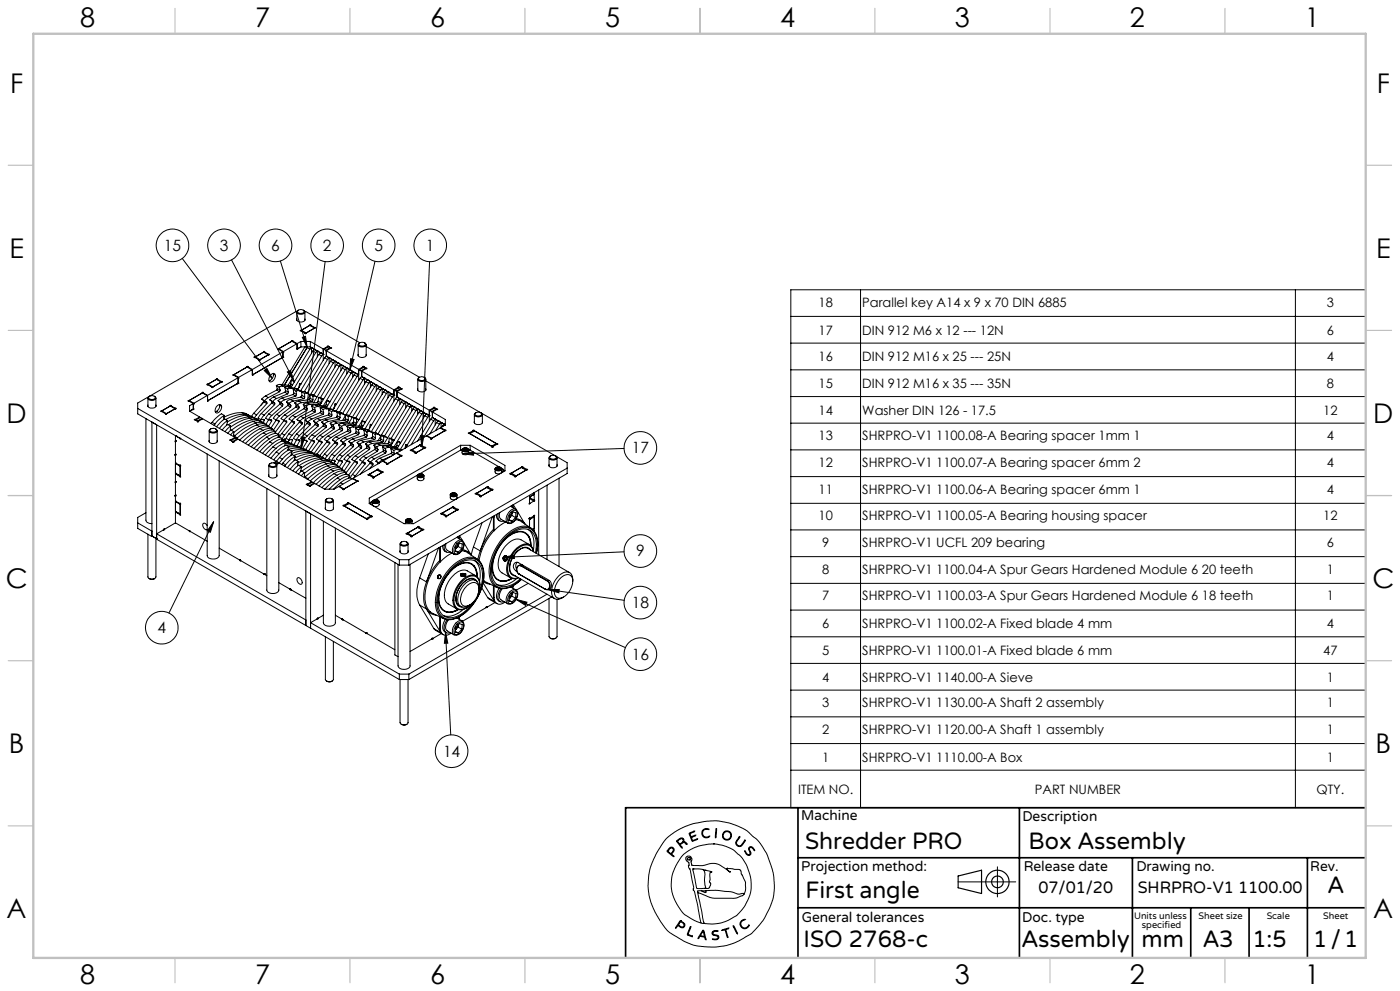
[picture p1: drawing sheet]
<svg xmlns="http://www.w3.org/2000/svg" width="420mm" height="297mm" viewBox="0 0 420 297" stroke-linecap="round" stroke-linejoin="round" font-family="sans-serif">
<defs><g id="words">
<g font-size="8.1">
<text x="24" y="8">8</text>
<text x="76.5" y="8">7</text>
<text x="129" y="8">6</text>
<text x="181.5" y="8">5</text>
<text x="234" y="8">4</text>
<text x="286.5" y="8">3</text>
<text x="339" y="8">2</text>
<text x="391.5" y="8">1</text>
<text x="3" y="27.7">F</text>
<text x="413" y="27.7">F</text>
<text x="2.8" y="77.2">E</text>
<text x="412.8" y="77.2">E</text>
<text x="2" y="126.7">D</text>
<text x="412" y="126.7">D</text>
<text x="1.7" y="176.2">C</text>
<text x="411.7" y="176.2">C</text>
<text x="2.7" y="225.7">B</text>
<text x="412.7" y="225.7">B</text>
<text x="2" y="275.2">A</text>
<text x="412" y="275.2">A</text>
<text x="24" y="295">8</text>
<text x="76.5" y="295">7</text>
<text x="129" y="295">6</text>
<text x="181.5" y="295">5</text>
<text x="234" y="295">4</text>
<text x="286.5" y="295">3</text>
<text x="339" y="295">2</text>
<text x="391.5" y="295">1</text>
</g>
<g font-size="7.1">
<text x="241.5" y="254.4">Shredder PRO</text>
<text x="308.5" y="254.4">Box Assembly</text>
<text x="241.6" y="269.2">First angle</text>
<text x="398.3" y="267.7">A</text>
<text x="241.1" y="283.7">ISO 2768-c</text>
<text x="306.6" y="283.9">Assembly</text>
<text x="342.5" y="283.9">mm</text>
<text x="360.9" y="283.8">A3</text>
<text x="375.7" y="283.9">1:5</text>
<text x="393.9" y="283.9">1/1</text>
</g>
<g font-size="4.9">
<text x="311.5" y="267.6">07/01/20</text>
<text x="341.3" y="267.6">SHRPRO-V1 1100.00</text>
</g>
<g font-size="4.7">
<text x="49.2" y="75.2">15</text>
<text x="65.9" y="75.2">3</text>
<text x="81.4" y="75.2">6</text>
<text x="96.9" y="75.2">2</text>
<text x="112.3" y="75.2">5</text>
<text x="127.8" y="75.2">1</text>
<text x="189.5" y="135.9">17</text>
<text x="190.8" y="166.8">9</text>
<text x="189.5" y="182.2">18</text>
<text x="47.3" y="189.7">4</text>
<text x="189.5" y="197.7">16</text>
<text x="132.9" y="226.7">14</text>
</g>
<g font-size="4.2">
<text x="240.4" y="245.9">Machine</text>
<text x="306.7" y="246.1">Description</text>
<text x="240.4" y="261.1">Projection method:</text>
<text x="307.1" y="261">Release date</text>
<text x="340.9" y="261">Drawing no.</text>
<text x="393.1" y="261">Rev.</text>
<text x="240.5" y="276.4">General tolerances</text>
<text x="306.7" y="276.3">Doc. type</text>
</g>
<g font-size="3.9">
<text x="245.6" y="91.9">18</text>
<text x="258.7" y="91.9">Parallel key A14 x 9 x 70 DIN 6885</text>
<text x="398.1" y="91.9">3</text>
<text x="245.6" y="100.3">17</text>
<text x="258.7" y="100.3">DIN 912 M6 x 12 --- 12N</text>
<text x="398.1" y="100.3">6</text>
<text x="245.6" y="108.3">16</text>
<text x="258.7" y="108.3">DIN 912 M16 x 25 --- 25N</text>
<text x="398.1" y="108.3">4</text>
<text x="245.6" y="116.3">15</text>
<text x="258.7" y="116.3">DIN 912 M16 x 35 --- 35N</text>
<text x="398.1" y="116.3">8</text>
<text x="245.6" y="124.3">14</text>
<text x="258.7" y="124.3">Washer DIN 126 - 17.5</text>
<text x="397" y="124.3">12</text>
<text x="245.6" y="131.9">13</text>
<text x="258.7" y="131.9">SHRPRO-V1 1100.08-A Bearing spacer 1mm 1</text>
<text x="398.1" y="131.9">4</text>
<text x="245.6" y="139.9">12</text>
<text x="258.7" y="139.9">SHRPRO-V1 1100.07-A Bearing spacer 6mm 2</text>
<text x="398.1" y="139.9">4</text>
<text x="245.6" y="147.9">11</text>
<text x="258.7" y="147.9">SHRPRO-V1 1100.06-A Bearing spacer 6mm 1</text>
<text x="398.1" y="147.9">4</text>
<text x="245.6" y="155.9">10</text>
<text x="258.7" y="155.9">SHRPRO-V1 1100.05-A Bearing housing spacer</text>
<text x="397" y="155.9">12</text>
<text x="246.7" y="163.9">9</text>
<text x="258.7" y="163.9">SHRPRO-V1 UCFL 209 bearing</text>
<text x="398.1" y="163.9">6</text>
<text x="246.7" y="171.9">8</text>
<text x="258.7" y="171.9">SHRPRO-V1 1100.04-A Spur Gears Hardened Module 6 20 teeth</text>
<text x="398.1" y="171.9">1</text>
<text x="246.7" y="179.9">7</text>
<text x="258.7" y="179.9">SHRPRO-V1 1100.03-A Spur Gears Hardened Module 6 18 teeth</text>
<text x="398.1" y="179.9">1</text>
<text x="246.7" y="188.3">6</text>
<text x="258.7" y="188.3">SHRPRO-V1 1100.02-A Fixed blade 4 mm</text>
<text x="398.1" y="188.3">4</text>
<text x="246.7" y="196.3">5</text>
<text x="258.7" y="196.3">SHRPRO-V1 1100.01-A Fixed blade 6 mm</text>
<text x="397" y="196.3">47</text>
<text x="246.7" y="204.3">4</text>
<text x="258.7" y="204.3">SHRPRO-V1 1140.00-A Sieve</text>
<text x="398.1" y="204.3">1</text>
<text x="246.7" y="211.9">3</text>
<text x="258.7" y="211.9">SHRPRO-V1 1130.00-A Shaft 2 assembly</text>
<text x="398.1" y="211.9">1</text>
<text x="246.7" y="219.9">2</text>
<text x="258.7" y="219.9">SHRPRO-V1 1120.00-A Shaft 1 assembly</text>
<text x="398.1" y="219.9">1</text>
<text x="246.7" y="228.3">1</text>
<text x="258.7" y="228.3">SHRPRO-V1 1110.00-A Box</text>
<text x="398.1" y="228.3">1</text>
<text x="239.4" y="237.9">ITEM NO.</text>
<text x="310.5" y="237.9">PART NUMBER</text>
<text x="394.9" y="237.9">QTY.</text>
</g>
<g font-size="2.8">
<text x="340.2" y="275.3">Units unless</text>
<text x="359.6" y="275.3">Sheet size</text>
<text x="380" y="275.3">Scale</text>
<text x="396.9" y="275.3">Sheet</text>
<text x="342.6" y="278.2">specified</text>
</g>
</g></defs>
<g fill="none" stroke="#000" stroke-width=".3">
<path d="M54.7 77.5l27 35.9M69.5 77.9l18.7 36.3M84.1 78.2l8 25.9M97.5 78.4l-7 55.9M112.5 78.3l-7.5 32.5M128.9 78.4l-2.4 55.5M89 95.6a1.27 1.27 0 0 0 1.2 .9 1.27 1.27 0 0 0 1.3-.8v-.1M89 93.5v2.5M89.1 93.3l-44.2 25.4a.61 .61 0 0 0-.5 .8 .61 .61 0 0 0 .7 .4 1.09 1.09 0 0 0 1.6-.8l-.4-.4M89.3 93.1a1.12 1.12 0 0 1 1.9 .4 1.04 1.04 0 0 1-1 .5 1.04 1.04 0 0 1-.9-.9zM89.5 93a.68 .68 0 0 0-.4 .9 .68 .68 0 0 0 1 .3 .82 .82 0 0 0 .9-.1 .82 .82 0 0 0 .3-.9l-.3-.2M90.4 99l-.4 .1 1.5 .7"/>
<path d="M90.4 99h.1M90.4 99l1.4 .8M90.4 99l-.1 .2M91.4 93.3l16.5 9.4a.68 .68 0 0 0-.4 .9 .68 .68 0 0 0 .9 .4 .86 .86 0 0 0 1-.1 .86 .86 0 0 0 .3-.9l-.3-.3M91.5 93.5v2.5M91.5 99.8l.1 .2 .2-.2M91.8 99.8v.2M91.8 99.8l-.2 .2-.1-.2M93 97.5v-.2l.2 .2M93 97.5h.1M93 97.5l-2.6 1.5M93 97.5l1.4 .8"/>
<path d="M93.2 97.5l1.2 .7M93.2 97.5v.2M94.4 98.3l-2.6 1.5M94.4 98.3v.1M94.4 98.2h.3l-.3 .1M94.4 98.2v.1M237.2 86.9h172.4v155.2h-172.4zM237.2 94.8h172.4M258.2 86.9v155.2M388.6 86.9v155.2M44.4 119.3v2.5M44.7 118.9a1.17 1.17 0 0 1 1.9 .3 1.09 1.09 0 0 1-1.1 .5 1.09 1.09 0 0 1-.9-.7z"/>
<path d="M44.7 118.8l-3.4 2v3.2l78.5 45.4M46.8 119.3v2.5M60.7 117.8l.1-.3 .2 .3M60.7 117.8h.1M60.7 117.8l-4 2.2M60.7 117.8l1.4 .8M61 117.8l1.3 .7M61 117.8v.1M62.1 118.6l-3.9 2.3M62.1 118.6l.2 .1M62.3 118.5v1.6M62.4 115.1l-.4 .1 1.5 .8"/>
<path d="M62.4 115.1v.1M62.4 115.1l1.4 .9M62.4 115.1l-.1 .3M63.5 116l.1 .2 .2-.2M63.5 116l.1 .2M63.8 116v.1M63.8 116l-.1 .2M64.9 113.7v-.2l.3 .2M64.9 113.7l-2.5 1.4M64.9 113.7h.1M64.9 113.7l1.5 .8M65.2 113.7l1.2 .6"/>
<path d="M65.2 113.7v.1M66.4 114.5h.1M66.4 114.5l-2.6 1.5M66.4 114.3l.3 .1-.3 .1M66.4 114.3v.2M70.1 112.3l-.3 .1 1.6 .8M70.1 112.3v.1M70.2 112.3l1.4 .8M70.2 112.3l-.1 .2M71.4 114.8l-9 5.4-.1-.1M71.4 113.3h.1M71.4 114.8h.1"/>
<path d="M71.4 113.2l-9.1 5.3M71.4 113.2v1.6M71.4 114.8l-9.1 5.3M71.6 113.1l-.2 .2M74.1 110l.2-.2 .1 .2M74.1 110h.1M74.1 110l-4 2.3M74.1 110l1.5 .8M74.1 110l-3.9 2.3M74.4 110l1.3 .7M74.4 110v.2M75.6 110.8l-4 2.3"/>
<path d="M75.6 110.8l.1 .1M75.7 112.4h.1M76.5 107l-.3 .1 1.5 .7M76.5 107h.1M76.6 107l1.4 .8M76.6 107l-.2 .2M77.7 107.8l.1 .2 .2-.2M77.7 107.8l.1 .2M78 107.8v.2M78 107.8l-.2 .2M78.5 119.6l.8 .5M78.5 119.6l.7 .4"/>
<path d="M79.1 105.5l.1-.2 .2 .2M79.1 105.5h.1M79.1 105.5l-2.6 1.5M79.1 105.5l1.4 .8M79.1 105.5l-2.5 1.5M79.3 111.1l.8-.6 1.6 2.9zM79.4 105.5l1.1 .7M79.4 105.5v.2M79.7 118.7l-1.2 .9M79.7 118.7l.8 .5M80.5 119.2l-1.2 .9M80.5 106.3l-2.5 1.5"/>
<path d="M80.5 106.3v.1M80.5 106.2h.4l-.4 .1M80.5 106.2v.1M81 119.8l.8 .5M81 119.8l.6 .5M81.1 114h.1M81.2 112.4a.77 .77 0 0 1 1.1-.4 .77 .77 0 0 1 .2 1.2 1.16 1.16 0 0 1-1.7 1v-1zM82 111.9a1.89 1.89 0 0 1-1.3 2.2M82.1 112.3h.1M82.1 119l-1.1 .8M82.1 119l.9 .4M82.9 115.5l.8 .5"/>
<path d="M82.9 115.5l.3 .9M83 119.4l-1.2 .9M83 116.9l.9 .5M83 116.9l-3.3 1.8M83.2 116.4l-.2 .5M83.2 116.4l.8 .5M83.6 104.5l-.3 .1 1.6 .8M83.6 104.5v.1M83.6 104.5l1.4 .9M83.6 104.5l-.1 .2M83.7 116l.3 .9M83.9 117.4l-3.4 1.8"/>
<path d="M84 116.9l-.1 .5M84 115.2l-1.1 .3M84 115.2l.9 .5M84 115.2l2.9 .3M84.6 119.3l-1.2 .8M84.6 119.3l.8 .5M84.9 115.7l-1.2 .3M84.9 107.1l-.2 .2-8.9 5.2-.1-1.8M84.9 105.6h.1M84.9 107.1h.1M84.9 115.7l2.4 .3M84.9 105.4l-9.2 5.3"/>
<path d="M84.9 107.1l-9.2 5.3M84.9 105.4v1.7M85 105.4l-.1 .2M85.4 119.8l-1.1 .8M85.4 116.1l.9 .5M85.4 117.5l.9 .5M85.4 117.5l-3.3 1.5M85.4 116.1l.3 .9M85.7 117l-.3 .5M85.7 117l.8 .5M86.2 111.5l.9-.5 1.1 3.2zM86.3 118l-3.3 1.4"/>
<path d="M86.3 116.6l.2 .9M86.5 117.5l-.2 .5M86.6 115.9l-1.2 .2M86.6 115.9l.8 .5M86.6 115.9l2.7 .7M86.9 115.5l.6 .3M87.1 119.7l-1.2 .7M87.1 119.7l.8 .5M87.2 115.1l-.3 .4M87.2 115.1l.5 .3M87.4 116.4l-1.1 .2M87.4 113.9l1 .4"/>
<path d="M87.4 116.4l.9 .2M87.4 113.9l.9 .5M87.4 113.9l-.2 1.2M87.6 102.2v-.1l.2 .1M87.6 102.2l-4 2.3M87.6 102.2v.1M87.6 102.3l1.4 .8M87.6 102.3l-4 2.2M87.8 102.2l1.3 .8M87.8 102.2v.2M87.9 118.2l.8 .5M87.9 118.2l-3.3 1.1"/>
<path d="M88 116.7l.8 .5M88 116.7l.1 1.1M88.1 117.8l-.2 .4M88.1 117.8l.9 .4M88.3 114.4v.1M88.3 114.4h.1M88.7 118.7l-3.3 1.1M88.8 117.2l.2 1M89 118.2l-.3 .5M89 103.1l-4 2.3M89 103.1l.1 1.5M89.1 116.7h-1.1"/>
<path d="M89.1 116.7l.8 .5M89.1 116.7l1.8 .7M89.1 104.6h.1M89.1 103v1.6M89.3 116.6h.1M89.5 116.4l-.2 .2M89.9 114.9l.4 .2M89.9 114.9l.3 .2M89.9 114.9l-.3 1.3M89.9 117.2h-1.1M89.9 117.2l.7 .2M90.3 104l-1.2 .6"/>
<path d="M90.3 102.3h2.8M90.3 102.3l-1.2 .7M90.3 102.3v1.7M90.3 104h2.8M90.3 119l.9 .5M90.3 119l-3.2 .7M90.5 117.4l1 .1M90.5 117.4l.9 .5M90.5 117.4l.1 1.1M90.6 118.5l-.3 .5M90.6 118.6l-.3 .4M90.6 118.5l.8 .5"/>
<path d="M90.7 101.1l1-.3 .4 3.3zM91.2 119.5l-3.3 .7M91.4 117.9l1 .1M91.4 117.9v1.1M91.4 119l-.2 .5M91.5 104l-6.9 11.3M91.5 117.5l1.5 .8-.6-.3M91.5 117.5l.9 .5M91.7 104l.4 .2M92.1 104.2l-6.8 11.2M92.1 104.2l.9 .5M92.3 104l-.2 .2"/>
<path d="M92.7 119.8l.9 .5M92.7 119.8l-3.1 .4M93 104.7l-6.6 10.8M93 118.2l.9 .1 .9 .5M93 119.3l-.3 .5M93 118.4l-.9 1.5M93 119.3l.9 .5M93 118.2l.9 .5M93 118.2v1.1M93.1 104l.4 .2M93.1 104l3.9 2.2M93.1 102.3l3.9 2.3"/>
<path d="M93.1 102.3v1.7M93.5 104.2l-.5 .5M93.5 104.2h.1M93.5 104.2v1.7M93.5 104.2l.9 .5M93.9 119.8l-.3 .5M93.9 105.2l.8 .5M93.9 105.2l-6.6 10.9M93.9 118.7h.6l.6 .3M93.9 118.7v1.1M94.4 104.7l-.5 .5M94.4 104.7h.1"/>
<path d="M94.7 105.7l-6.4 10.6M95.2 105.2l-.5 .5M95.2 105.2h.1M95.2 105.2l.9 .5M95.2 105.2v1.7M95.6 119.1l1.4 .6-.6-.1M95.6 119.1l.8 .5M95.6 119.1l-.2 1.2M95.6 106.2l.9 .5M95.6 106.2l-6.3 10.5M96.1 105.7l-.5 .5M96.1 105.7h.1"/>
<path d="M96.4 119.6l-.1 1.1M96.5 106.7l-6.3 10.4M97 106.2l-.5 .5M97 106.2h.1M97 104.6v3.3M97.2 104.7l.5 .3M97.2 104.7l-.2 .1M97.4 107.2l-6.1 10.2M97.4 107.2l.8 .5M97.7 105l.2 .4M97.9 106.7l-.5 .5M97.9 106.7h.1"/>
<path d="M97.9 106.7l.8 .5M97.9 106.7l9.7 5.6M97.9 105.1l9.7 5.6M97.9 105.1v1.6M98.2 103.9l.2-.3 .1 .3M98.2 107.7l-6.1 10.1M98.2 103.9l-1.2 .7M98.2 103.9v.2M98.5 103.9l.7 .3M98.5 103.9h.1M98.7 107.2l-.5 .5M98.7 107.2h.1"/>
<path d="M98.7 107.2l1 .6M98.7 107.2v1.8M99.1 104.2l-1.4 .8M99.1 104.2l.1 .2M99.1 104.2l-.5-.3-1.4 .8M99.2 104.2l.3 .1-1.6 .8M99.2 108.3l.8 .5M99.2 108.3l-6 9.9M99.2 104.2v.1M99.7 107.8l-.5 .5M99.7 107.8h.1M99.7 107.8l.8 .5"/>
<path d="M100 108.8l-5.8 9.7M100.5 108.3l-.5 .5M100.5 108.3h.1M100.5 108.3l.9 .5M100.5 108.3v1.7M100.9 109.3l.9 .5M100.9 109.3l-6.8 11.4M101.4 108.8l-.5 .5M101.4 108.8h.1M101.4 108.8l.9 .5M101.8 109.8l-5.7 9.4M102.3 109.3l-.5 .5"/>
<path d="M102.3 109.3h.1M102.3 109.3l.9 .5M102.3 109.3v1.7M102.7 110.3l.9 .5M102.7 110.3l-6.7 11.2M103.2 109.8l-.5 .5M103.2 109.8h.1M103.2 109.8l.8 .5M103.6 110.8l-6.6 10.8M104 110.3l-.4 .5M104 110.3h.1M104 110.3l1 .5"/>
<path d="M104 110.3v1.7M104.5 111.3l.8 .5M104.5 111.3l-6.6 10.9M105 110.8l-.5 .5M105 110.8h.1M105 110.8l.8 .5M105.2 107.5l1 .2-1.2 3.1zM105.3 111.8l-6.4 10.6M105.8 111.3l-.5 .5M105.8 111.3v1.8M105.8 111.3l1 .6M106.3 112.4l.8 .5"/>
<path d="M106.3 112.4l-6.4 10.5M106.7 111.9l-.4 .5M106.7 111.9l.9 .4M106.7 111.9h.1M107.1 112.9l-6.3 10.3M107.5 106.2a1.22 1.22 0 0 0 .8 1 1.22 1.22 0 0 0 1.2-.3l.4-.7M107.5 103.3v3.3M107.6 112.3l-.5 .6M107.6 110.7v3.4M107.7 102.9a1.15 1.15 0 0 1 1.9 .4 1.03 1.03 0 0 1-1.1 .5 1.03 1.03 0 0 1-.8-.9zM107.8 110.8l.5 .3M107.8 110.8l-.2 .1"/>
<path d="M108 113.4l.9 .5M108 113.4l-6.1 10.1M108.3 111.1l.2 .4M108.5 112.9l-.5 .5M108.5 112.9l.9 .4M108.5 111.2v1.7M108.5 111.2l9.7 5.6M108.5 112.9l9.7 5.6M108.9 110v-.2l.2 .2M108.9 113.9l-6.1 10.1M108.9 110l-1.3 .7M108.9 110v.2"/>
<path d="M109.1 110l.7 .3M109.1 110v.1M109.4 113.3l-.5 .6M109.4 113.3h.1M109.4 113.3v1.8M109.7 110.3l-1.4 .8M109.7 110.3l.1 .2M109.7 110.3l-.5-.3-1.4 .8M109.8 110.3l.3 .2-1.6 .7M109.8 114.4l.8 .5M109.8 114.4l-6 9.9M109.8 110.3v.1"/>
<path d="M109.9 103.9l15.9 9.2a.63 .63 0 0 0-.5 .7 .63 .63 0 0 0 .8 .5 1.13 1.13 0 0 0 1.6-.9l-.5-.3M109.9 103.3v3.3M110.3 113.9l-.5 .5M110.3 113.9h.1M110.3 113.9l.8 .5M110.6 114.9l-5.8 9.7M111.1 114.4l-.5 .5M111.1 114.4h.1M111.1 114.4v1.7M111.5 115.4l.9 .5M111.5 115.4l-6.9 11.4M112 114.9l-.5 .5"/>
<path d="M112 114.9h.1M112 114.9l.9 .5M112.4 115.9l-5.7 9.4M112.9 115.4l-.5 .5M112.9 115.4h.1M112.9 115.4v1.8M113.3 116.4l-6.7 11.2M113.3 116.4l.9 .5M113.8 115.9l-.5 .5M113.8 115.9h.1M113.8 115.9l.9 .5M114.2 116.9l-6.6 10.8"/>
<path d="M114.7 116.4l-.5 .5M114.7 116.4h.1M114.7 116.4v1.8M115.1 117.4l.8 .5M115.1 117.4l-6.6 10.9M115.6 116.9l-.5 .5M115.6 116.9h.1M115.6 116.9l.8 .5M115.9 117.9l-6.4 10.6M116.4 117.4l-.5 .5M116.4 117.4h.1M116.4 117.4v1.8"/>
<path d="M116.8 118.5l.9 .5M116.8 118.5l-6.3 10.5M117.3 118l-.5 .5M117.3 118h.1M117.3 118l.9 .5M117.7 119l-6.3 10.4M118.2 118.5l-.5 .5M118.2 118.5h.1M118.2 116.8v3.4M118.4 116.9l.5 .3M118.4 116.9l-.2 .2M118.6 119.5l.9 .5"/>
<path d="M118.6 119.5l-6.1 10.1M118.9 117.2l.2 .4M119.1 119l-.5 .5M119.1 119h.1M119.1 119l.8 .5M119.1 117.4l9.7 5.5M119.1 117.4v1.6M119.1 119l9.7 5.6M119.5 116.1l.1-.2 .1 .2M119.5 116.1l-1.3 .7M119.5 116.1v.2M119.5 120l-6.1 10.1"/>
<path d="M119.7 116.1l.7 .3M119.7 116.1v.1M119.9 119.5l-.4 .5M119.9 119.5h.1M119.9 119.5v1.7M120.3 116.4l-1.4 .8M120.3 116.4l.1 .3M120.3 116.4l-.5-.3-1.4 .8M120.4 116.4l.3 .2-1.6 .8M120.4 116.4v.2M125.3 116.6a1.25 1.25 0 0 0 2.1 .7l.3-.4v-.3M125.3 113.6v3.3"/>
<path d="M125.7 113.1a1.06 1.06 0 0 1 1.8 .5 1.17 1.17 0 0 1-1.9-.2zM127.7 113.6v3.3M127.7 114.2l16.5 9.5M237.2 102.8h172.4M237.2 110.8h172.4M237.2 118.8h172.4M41.3 122.4l78.5 45.3M43.8 125.4v30.5a1.61 1.61 0 0 0 1.8 1M44.4 121.4a1.18 1.18 0 0 0 1.8 .8l.6-.4v-.4M48.5 123.2h-.3l1.5 .8M48.5 123.2h.1M48.5 123.2l1.5 .8"/>
<path d="M48.5 123.2l-.1 .2M49.7 124v.2l.3-.2M49.7 124v.2M50 124v.1M50 124l-.2 .2M51.1 121.7l.1-.2 .2 .2M51.1 121.7h.1M51.1 121.7l-2.6 1.5M51.1 121.7l1.4 .8M51.4 121.7l1.1 .6M51.4 121.7v.1M52.5 122.5h.1"/>
<path d="M52.5 136.4l.1 .1M52.5 122.3l.3 .1-.3 .1M52.5 122.5l-2.5 1.5M52.5 122.3v.2M52.6 132.1v.3M52.6 136.1v.4M52.6 136.5v7.8M52.6 136.1h.1M52.6 136.1l.2 .4-.3-.2M52.6 132v.4M52.6 138.6l1.3 .9M52.6 132h.1"/>
<path d="M52.6 130.6v1.5M52.6 132.4v3.7M52.6 138.9v2.9M52.6 132.1h.1M52.6 138.9l1.4 .8M52.6 136.1v.1M52.7 138.8l-.1 .1M52.7 138.7l-.1 .2M52.8 132.2l-.1 .2M52.8 130.7l-.2 .1M52.8 130.7h.1M52.8 132.3l-.2 .1"/>
<path d="M53.9 131.3l.2 .3 .1-.1M53.9 139.5h.3l-.1 .2M53.9 131.3h.1M54 139.7l.1 3M54 139.4h.1M54.1 139.4l-.2 .1M54.2 139.5l-.2 .2M54.2 139.6l-.1 .1M56.7 120l-.3 .2 1.6 .8M56.7 120v.1M56.7 120l1.5 .9M56.7 120l-.1 .3"/>
<path d="M56.9 123.2l3 1.8M58 122.6l-1.1 .6M58 121.1h.1M58 122.6h.1M58 121l-1.1 .6v1.6M58 121v1.6M58.2 120.9l-.2 .2M58.6 125.7h-.3l.3 .2M58.6 125.9l.7 .3M58.6 125.7v.2M58.7 125.9l1.4-.8 .5 .3-1.4 .8zM59.3 126.2v.2l.2-.2"/>
<path d="M59.3 126.2v.2M59.3 126.3v.1M59.5 126.2l1.3-.7 9.7 5.6M59.5 126.2v.2M59.9 125l-1.3 .7M59.9 125v.2M60.6 125.4l.1 .2M62.2 136.1v30.4a2.09 2.09 0 0 0 3.6 0v-28.4M62.3 120.1h.1M62.8 132a1.32 1.32 0 0 0 1 1 1.32 1.32 0 0 0 1.4-.6v-.4M62.8 129.1v3.3M63.2 128.5a1.02 1.02 0 0 1 1.7 .6 1.14 1.14 0 0 1-1.9-.3z"/>
<path d="M63.3 128.5a.62 .62 0 0 0-.5 .8 .62 .62 0 0 0 .7 .4 1.04 1.04 0 0 0 1.6-.8l-.4-.4M63.6 126.6l.9 .5M63.6 126.6l-.2 .4M64.5 127.1l-.3 .4M64.9 123.3h.1M65.1 121.7a.77 .77 0 0 1 1.1-.4 .77 .77 0 0 1 .2 1.2 1.16 1.16 0 0 1-1.8 1v-1zM65.2 129.1v3.3M65.9 121.2a1.92 1.92 0 0 1-1.3 2.2M65.9 121.6h.1M67.3 124.5l-1.8 1.4-1 1.2M67.3 124.5l-.2 1.3M67.3 124.5l-.9-.5-1.8 1.4-1 1.2"/>
<path d="M68.1 127.3h.1M68.2 126l-2.4 2.4M68.2 126l-.1 1.3M68.2 126l-.8-.4-2.4 2.3M69.1 128.8v.2M69.1 128.8l.2 .1M69.1 127.7l-1.6 1.7M69.1 127.7l-.8-.5-1.7 1.7M69.1 127.7v1.1M69.2 131.8l-.3 .1 .3 .1M69.2 132l.6 .4M69.2 131.8v.2"/>
<path d="M69.3 132l1.4-.8 .5 .3-1.4 .8zM69.8 132.4l.2 .2 .1-.2M69.8 132.4v.1M69.8 132.4l.1 .1M70.1 130.8l.1-.1 .8 .5M70.1 129.4l-.9 .9M70.1 129.4v1.1l.3 .1M70.1 129.4l-.8-.5-1 1M70.1 132.4l1.3-.8 11.5 6.7M70.1 132.4v.1M70.1 130.4l.3 .2M70.5 131.1l-1.3 .7"/>
<path d="M70.5 131.1v.2M71 131.2l-.1 .1M71 131.2l.1 .2M71.2 131.5l.1 .2M72.6 123.7l1.2 .3 1 .5-1.3-.3M72.6 123.7a11.3 11.3 0 0 0-5.4 1.4M72.6 123.7l.9 .5M73.5 124.2a11.4 11.4 0 0 0-5.8 1.5M73.8 124.5a12.6 12.6 0 0 0-5.6 2M73.8 124.5l1.2 .1 1.4 .7M73.8 124.5l.8 .5M74.6 125h1l.9 .4"/>
<path d="M74.6 125a12.9 12.9 0 0 0-6.1 2.3M74.9 125.3a15.1 15.1 0 0 0-5.8 2.7M74.9 125.3l1.6 .1 1.5 .7M74.9 125.3l.8 .5M75.7 125.8a3.2 3.2 0 0 1 2.5 .5M75.7 125.8a14.9 14.9 0 0 0-6.3 3.2M76 126.3a17.2 17.2 0 0 0-5.9 3.3M76 126.3a3.4 3.4 0 0 1 3.4 .6M76 126.3l.8 .5M76.1 123.9l-.6 .9M76.1 123.9l.9 .5M76.8 126.8a3.1 3.1 0 0 1 2.6 .1"/>
<path d="M76.8 126.8a16.1 16.1 0 0 0-6.4 3.8M77 124.4l-.7 .9M77 125.6l.2 .1M77 127.3a19.6 19.6 0 0 0-5.9 4M77 127.3a3.5 3.5 0 0 1 3.5 .3M77 127.3l.9 .5M77.9 127.8a19.8 19.8 0 0 0-6 4.1M78 128.5l-2.4 1.5-2.8 2.4M78 128.5l.9 .5M78.3 125.8l.9-.1 .1 .3M78.3 125.8l-.2 .4M78.4 123.9l-1 1.4 .9 .5"/>
<path d="M78.4 123.9l.8 .5M78.8 125.7l.5 .3M78.9 129l-2.5 1.5-2.8 2.4M79 129.7l-2.4 1.7-2.1 2M79 129.7l.9 .5M79.2 120v.5M79.2 120.5l.8 .5M79.2 120.5l-3.1 3.4M79.2 120l.8 .5M79.2 124.4l-.9 1.4M79.2 120.3l-.9 1.1M79.3 126l-.3 .6"/>
<path d="M79.3 120.1l.7 .4M79.4 126.9l-.1 .1M79.9 130.2l-2.4 1.7-2.1 2M80 131l-3.8 3.4M80 131l.8 .5M80 120.5v.5M80 121l-3 3.4M80.5 125.8h.9l.1 .4M80.5 127.6a3.6 3.6 0 0 0-2.6 .2M80.5 127.6l-.2 .3M80.6 125.8l-.8 1.4M80.6 139.4v3.3"/>
<path d="M80.7 124l-1 1.3 .8 .5M80.7 124l.8 .5M80.8 131.5l-1.6 1.2-2.1 2.2M80.9 139a1.1 1.1 0 0 1 1.9 .4 1.19 1.19 0 0 1-1.9-.2zM80.9 125.8l.6 .4M81 132.4l-3.1 3M81 132.4l.8 .5M81.1 138.8a.64 .64 0 0 0-.4 .9 .64 .64 0 0 0 .8 .4 .96 .96 0 0 0 1 0 .96 .96 0 0 0 .4-.9l-.4-.4M81.5 126.2l-1 1.7M81.5 124.5l-1 1.3M81.5 120.8l.9 .5M81.5 120.8l-3.1 3.1"/>
<path d="M81.6 120.3l-.1 .5M81.6 120.3l.8 .5M81.6 128.4a4.1 4.1 0 0 0-2.7 .6M81.6 128.4a3.2 3.2 0 0 0-3.6 .1M81.6 128.4l-.2 .5M81.8 132.9l-3 3M81.8 120.3l.6 .5M81.9 133.9l-2.3 2.4M81.9 133.9l.9 .5M82.4 121.3l-3.2 3.1M82.4 120.8v.5M82.4 129.9h.1"/>
<path d="M82.7 129.3l-1.7 .3-1.1 .6M82.7 129.3a2.56 2.56 0 0 0-2.9 0l-.8 .4M82.7 129.3l-.3 .6M82.8 134.4l-2.4 2.4M82.8 125.9l.9 .1v.4M82.9 135.5l-1.6 1.8M82.9 125.9l-1.6 2.3M82.9 138.3l-.8 .4M82.9 138.3v.2M82.9 135.5l.8 .5M82.9 125.9l.8 .5M83 139.2l.8-.4 9.7 5.6"/>
<path d="M83 124.2l-1 1.2 .8 .5M83 124.2l.9 .5M83 139.4v3.3M83.4 131l.1 .1M83.4 120.1l.9 .5M83.4 120.1l.6 .6M83.6 138.6l-.7 .5M83.6 138.6l.1 .2M83.6 138.6l-.5-.2-.8 .4M83.7 130.3l-1.7 .5-1.2 .7M83.7 130.3a2.52 2.52 0 0 0-3 .3l-.7 .4M83.7 130.3l-.3 .8"/>
<path d="M83.7 136l-1.6 1.8M83.7 126.4l-1.7 2.5M83.9 124.7l-1.1 1.2M83.9 130.9l-1.8 .8-1.1 .7M83.9 137.1l-1 1.2M83.9 130.9l.8 .5M83.9 137.1l.8 .5M83.9 121.1l.9 .5M83.9 121.1l-3.2 2.9M84 120.7l-.1 .4M84 120.7l.8 .4M84.3 120.6l.5 .5"/>
<path d="M84.5 132l2.1 .7M84.5 129.9l-.6 1M84.5 129.9l.9 .5M84.6 131.7l.1 .1M84.6 131.7l2.1 1M84.7 131.4l-1.4 .5-1.5 1M84.7 137.6l-1 1.2M84.7 131.4l-.4 .9M84.8 121.6l-3.3 2.9M84.8 121.1v.5M84.8 131.8l.7-.3 .2 .3M84.8 138.8l.9 .5"/>
<path d="M84.8 138.8l-.2 .4M85.2 126l.8 .2v.4M85.2 126.1l.8 .5M85.2 126.1l-2.7 3.5M85.2 126v.1M85.3 131.6l.4 .2M85.4 130.4l-.8 1.3M85.4 124.4l-1.1 1.1 .9 .5M85.4 132.5l1.6 .2 1.2 .6M85.4 124.4l.9 .4M85.6 132.9l1.6 .2 1.4 .4M85.6 133.5l-.3 .1"/>
<path d="M85.7 132.6l-1.8 .9-1.1 .9M85.7 132.6l-.9-.5-.3 .2-2.6 1.6M85.7 131.8l-.1 .2M85.7 139.3l-.3 .4M85.7 132.6l-.4 1M85.8 133.4l-1.1 .6-1.8 1.5M85.8 133.4l.8 .5M85.8 133.5h2.4l1.9 .6M85.9 120.4l.9 .5M85.9 120.4l.5 .7M86 126.6l-2.6 3.5M86.3 124.8l-1.1 1.2"/>
<path d="M86.3 121.5l.9 .5M86.3 121.5l-3.3 2.7M86.4 121.1l-.1 .4M86.4 121.1l.8 .4M86.6 133.9h2.4l1.6 .5M86.6 133.9l-1.4 .8-1.5 1.3M86.6 133.9l-.3 1.1M86.7 131.9l1-.2 .1 .3M86.7 130l-.9 1.4 .9 .5M86.7 130l.9 .5M86.7 131.9l-.3 .6M86.8 120.9l.4 .6"/>
<path d="M87.2 122l-3.3 2.7M87.2 121.5v.5M87.4 131.7l.4 .3M87.5 126.3l.8 .5M87.5 126.3l-3 3.6M87.5 126.1v.2M87.6 130.5l-.9 1.4M87.6 126.1l.7 .3v.4M87.6 135.3l-1.5 .9-1.4 1.4M87.6 135.3l-.9-.5-1.4 .9-1.4 1.4M87.6 135.3l-.3 1.2M87.8 132l-.5 .9"/>
<path d="M87.8 124.5l-1.1 1.1 .9 .5M87.8 124.5l.9 .5M87.9 120.2l-1.1 .7M88.2 133.3l.5 .3M88.3 126.8l-2.9 3.6M88.4 120.8l.9 .4M88.4 120.8l.5 .7M88.5 136.7l-1.8 1.5-1 1.1M88.5 136.7l-.2 1.3M88.5 136.7l-.9-.5-1.8 1.5-1 1.1M88.7 125l-1.1 1.1M88.8 122l.8 .5"/>
<path d="M88.8 122l-3.4 2.4M88.9 121.5l-.1 .5M88.9 121.5l.8 .5M88.9 131.9l1-.1v.3M88.9 131.9l-.7 1.4M89 130.1l-.9 1.3 .8 .5M89 130.1l.8 .5M89.1 125.8l.7 .4v.4M89.1 125.8l1.5 .8M89.3 121.2l.4 .8M89.4 138.3l-2.4 2.3M89.4 138.3l-.1 1.2"/>
<path d="M89.4 138.3l-.8-.5-2.4 2.4M89.5 131.8l.4 .3M89.6 120.2l-1.2 .6M89.6 120.2l.9 .5M89.6 122.5l-3.3 2.3M89.7 122l-.1 .5M89.8 126.6l.8 .5M89.8 126.6l-3.1 3.4M89.8 130.6l-.9 1.3M89.9 132.1l-.8 1.6M90.1 134.1l.6 .3zM90.2 124.8l-1.1 1"/>
<path d="M90.2 124.8l.9 .5M90.3 139.9l-1.6 1.7M90.3 139.9l-.8-.5-1.7 1.7M90.3 139.9v1.1M90.3 130.9l1.1 .2-.9 3.2zM90.5 120.7l-1.2 .5M90.6 126.6v.5M90.6 127.1l-3 3.4M91 121.2l.8 .5M91 121.2l.3 .8M91.1 125.3l-1.1 1 .6 .3M91.1 131.9l1 .1v.3"/>
<path d="M91.2 122.5l.8 .5M91.2 131.9l-1.3 2.1M91.2 122.5l-3.4 2M91.3 130.2l-1 1.2 .8 .5M91.3 122l-.1 .5M91.3 130.2l.8 .5M91.3 122l.9 .5M91.4 134.6l-2.7-.3-2.3 .4M91.4 134.6l.9 .5M91.5 131.9l.6 .4M91.5 125.9l.9 .5M91.5 125.9l.7 .6"/>
<path d="M91.8 121.7l.4 .8M92 123l-3.3 2M92.1 132.3l-1.3 2.1M92.1 130.7l-1 1.2M92.1 120.8l-1.1 .4M92.1 126.9l.9 .5M92.1 126.9l-3.1 3.2M92.1 120.8l.9 .4M92.2 126.5l-.1 .4M92.2 122.5l-.2 .5M92.2 126.5l.8 .4M92.3 135.1l-2.8-.3-2.2 .3"/>
<path d="M92.3 135.1l.2 .1M92.4 126.4l.6 .5M92.6 135.2l1.7 .8-.8-.3M92.6 135.2a9.8 9.8 0 0 0-5.2 .8M92.6 135.2l.9 .5M92.7 125.1l-1.2 .8M92.7 125.1l.9 .5M93 121.2l-1.2 .5M93 127.4l-3.2 3.2M93 126.9v.5M93.4 132l.9 .1v.4M93.5 135.7a9.7 9.7 0 0 0-5.4 .8"/>
<path d="M93.5 132l-1.8 2.7M93.5 121.7l.9 .5M93.5 121.7l.3 .9M93.6 125.6l-1.2 .8M93.6 132l.7 .5M93.6 120.3l-3.1 .4M93.6 130.3l-1 1.2 .8 .5M93.6 130.3l.9 .5M93.6 123l.9 .5M93.6 123l-3.4 1.8M93.8 122.6l-.2 .4M93.8 122.6l.8 .4"/>
<path d="M93.8 135.9l1 .2 1.2 .7-1.3-.4M93.8 135.9a11.3 11.3 0 0 0-5.4 1.4M93.8 135.9l.9 .5M94.1 126.2l.8 .5M94.1 126.2l.5 .6M94.3 132.5l-1.8 2.7-1.1-.6M94.4 122.2l.2 .8M94.5 130.8l-1.1 1.2M94.5 123.5l-3.4 1.8M94.5 127.2l.9 .5M94.5 127.2l-3.2 3M94.6 126.8l-.1 .4"/>
<path d="M94.6 126.8l.8 .5M94.6 123l-.1 .5M94.7 121.4l-1.2 .3M94.7 121.4l.8 .4M94.7 121.4l2.8 .3M94.7 136.4a11.6 11.6 0 0 0-5.8 1.6M94.9 126.7l.5 .6M95 136.7a13 13 0 0 0-5.6 2M95 136.7l1.3 .1 1.3 .7M95 136.7l.8 .5M95.1 136l.9 .5M95.1 136l-.1 .2"/>
<path d="M95.1 120.7l.9 .5M95.1 120.7l-3 .1M95.2 125.4l-1.1 .8M95.2 125.4l.9 .5M95.4 127.7l-3.3 3M95.4 127.3v.4M95.4 120.3l-.3 .4M95.4 120.3l-.2 .3M95.4 120.3l.9 .4M95.5 121.8l-1.1 .4M95.5 121.8l2.5 .3M95.7 132.2l.9 .5"/>
<path d="M95.7 132.2l-2.4 3.3M95.8 132.1l.7 .2 .1 .4M95.8 132.1l-.1 .1M95.8 137.2h.7l1.2 .4M95.8 137.2a13 13 0 0 0-6.1 2.4M96 136.5l-.2 .2M96 130.5l-1.1 1.1 .9 .5M96 121.2h-3M96 130.5l.9 .4M96.1 125.9l-1.2 .8M96.1 122.2l.8 .5M96.1 123.7l.8 .5"/>
<path d="M96.1 123.7l-3.4 1.4M96.1 122.2l.1 1M96.1 137.6a15.1 15.1 0 0 0-5.8 2.7M96.1 137.6h1.6l1.5 .8M96.1 137.6l.8 .5M96.2 123.2l-.1 .5M96.2 123.2l.9 .5M96.3 120.7l-.3 .5M96.5 126.5l.9 .5M96.5 126.5l.5 .7M96.6 132.7l-2.4 3.2M96.9 130.9l-1.1 1.2"/>
<path d="M96.9 124.2l-3.3 1.4M96.9 122.7l.2 1M96.9 138.1a3 3 0 0 1 2.5 .4M96.9 138.1a15.4 15.4 0 0 0-6.3 3.1M96.9 127.7l.9 .4M96.9 127.7l-3.3 2.6M97 127.2l-.1 .5M97 127.2l.9 .5M97.1 123.7l-.2 .5M97.2 122l-1.1 .2M97.2 122l.8 .5M97.2 122l2.7 .7"/>
<path d="M97.2 138.5a16.9 16.9 0 0 0-5.9 3.4M97.2 138.5a3.7 3.7 0 0 1 3.4 .6M97.2 138.5l.8 .5M97.3 136.1l-.6 .9M97.3 136.1l.9 .5M97.4 127l.5 .7M97.5 121.7l.6 .3M97.7 125.8l-1.2 .7M97.7 125.8l.9 .5M97.8 128.1l-3.3 2.7M97.9 127.7l-.1 .4M97.9 121.2l-.4 .5"/>
<path d="M97.9 121.2l.4 .3M98 122.5l-1.1 .2M98 122.5l1 .2M98 120l1 .4M98 139a3.2 3.2 0 0 1 2.6 .1M98 139a17.3 17.3 0 0 0-6.3 3.8M98 120l.9 .5M98 120l-.1 1.2M98.1 132.4l.8 .5M98.1 132.4l-3 3.6M98.1 132.2v.2M98.1 132.2l.8 .3v.4"/>
<path d="M98.2 136.6l-.7 .9M98.2 137.8l.2 .1M98.2 139.6a18.9 18.9 0 0 0-5.9 4M98.2 139.6a3.5 3.5 0 0 1 3.5 .3M98.2 139.6l.9 .5M98.4 130.7l-1.1 1 .8 .5M98.4 130.7l.9 .5M98.5 124.4l.8 .4M98.5 124.4l-3.3 1M98.6 126.3l-1.2 .7M98.6 122.9l.8 .4M98.6 122.9l.1 1"/>
<path d="M98.7 123.9l-.2 .5M98.7 123.9l.9 .5M98.9 120.5v.1M98.9 120.5h.1M98.9 132.9l-2.9 3.6M99.1 126.9l.8 .4M99.1 126.9l.3 .7M99.3 131.2l-1.2 1M99.3 128.1l.9 .5M99.3 124.8l-3.2 1.1M99.3 128.1l-3.3 2.4M99.4 127.6l-.1 .5"/>
<path d="M99.4 127.6l.9 .5M99.4 123.3l.2 1.1M99.5 138l.9-.1 .1 .4M99.6 124.4l-.3 .4M99.6 138l-.3 .5M99.6 136.2l-1 1.3 .9 .5M99.6 136.2l.8 .5M99.7 122.8l-1.1 .1M99.7 122.8l.8 .5M99.7 122.8l1.8 .7M99.7 131.9l.7 .5v.3M99.7 131.9l1.5 .9"/>
<path d="M99.9 122.7h.1M99.9 127.3l.4 .8M100 122.6l-.1 .1M100 138l.5 .3M100.2 128.6l-3.3 2.3M100.2 126.3l-1.1 .6M100.2 126.3l.9 .5M100.2 122.3h.1M100.3 128.1l-.1 .5M100.4 132.7l.8 .5M100.4 132.7l-3.1 3.4M100.4 136.7l-.9 1.3"/>
<path d="M100.5 121.1l.4 .1M100.5 123.3h-1.1M100.5 121.1l.4 .2M100.5 121.1l-.3 1.2M100.5 123.3l.7 .2M100.5 138.3l-.3 .6M100.6 139.1l-.1 .2M100.9 130.9l-1.2 1M100.9 130.9l.8 .5M100.9 125.1l.9 .5M100.9 125.1l-3.2 .7M101.1 126.8l-1.2 .5"/>
<path d="M101.1 123.6h1.1M101.1 123.6l.9 .5M101.1 123.6l.1 1M101.2 124.6l-.3 .5M101.2 124.7l-.3 .4M101.2 124.6l.8 .5M101.2 132.8v.4M101.2 133.2l-3 3.4M101.6 127.3l.8 .5M101.6 127.3l.3 .8M101.7 131.4l-1.1 1 .6 .4M101.7 138.1h.9l.1 .3"/>
<path d="M101.7 139.9a3.9 3.9 0 0 0-2.6 .2M101.7 139.9l-.1 .2M101.8 138.1l-.8 1.3M101.8 128.6l.8 .5M101.8 128.6l-3.4 2.1M101.8 125.6l-3.2 .7M101.9 136.3l-1 1.3 .8 .5M101.9 136.3l.8 .5M101.9 128.1l-.1 .5M101.9 128.1l.9 .5M102 124.1h1M102 124.1v1"/>
<path d="M102 125.1l-.2 .5M102.1 138.1l.6 .3M102.2 132.1l.8 .5M102.2 132.1l.6 .5M102.2 123.6l.8 .5M102.2 123.6l1.4 .9-.6-.4M102.4 127.8l.4 .8M102.6 129.1l-3.3 2.1M102.7 136.8l-1 1.3M102.7 126.9l-1.1 .4M102.7 126.9l.9 .4M102.7 138.4l-1 1.8"/>
<path d="M102.8 132.6v.4M102.8 128.6l-.2 .5M102.8 133l.8 .5M102.8 133l-3.2 3.2M102.8 132.6l.8 .5M103 132.6l.6 .5M103.3 131.2l-1.1 .9M103.3 131.2l.9 .5M103.4 125.9l.8 .5M103.4 125.9l-3.2 .4M103.6 127.3l-1.2 .5M103.6 133.1v.4"/>
<path d="M103.6 125.5l-.2 .4M103.6 133.5l-3.2 3.2M103.6 125.5l.9 .4M103.6 124.4h.8l1 .6M103.6 124.5l-.8 1.5M103.6 124.4l.9 .4M103.6 124.4v1.1M104 138.1l.9 .2 .1 .3M104.1 138.1l-1.6 2.4M104.1 127.8l.9 .5M104.1 127.8l.3 .9M104.1 138.1l.9 .5"/>
<path d="M104.2 131.7l-1.2 .9M104.2 126.4l-3.1 .4M104.2 129.2l.9 .4M104.2 129.2l-3.3 1.7M104.2 136.4l-1 1.3 .8 .4M104.2 136.4l.9 .5M104.4 128.7l-.2 .5M104.4 128.7l.8 .5M104.5 125.9l-.3 .5M104.5 124.8h.7l.5 .4M104.5 124.8v1.1M104.6 132.3l.9 .5"/>
<path d="M104.6 132.3l.6 .6M105 138.6l-1.8 2.6M105 128.3l.2 .9M105.1 129.6l-3.4 1.8M105.1 136.9l-1.1 1.2M105.1 133.4l.9 .5M105.1 133.4l-3.2 2.9M105.2 132.9l-.1 .5M105.2 132.9l.8 .5M105.2 129.2l-.1 .4M105.3 127.5l-1.2 .3M105.3 127.5l.8 .4"/>
<path d="M105.3 127.5l2.9 .3M105.5 132.8l.5 .6M105.8 126.8l.8 .5M105.8 126.8l-3.1 .1M105.8 131.5l-1.2 .8M105.8 131.5l.8 .5M106 133.9l-3.3 2.9M106 133.4v.5M106 126.4l-.2 .4M106 126.4l.9 .5M106.1 127.9l-1.1 .4M106.1 127.9l2.5 .3"/>
<path d="M106.2 125.2l1.5 .6-.7-.1M106.2 125.2l.8 .5M106.2 125.2l-.2 1.2M106.4 138.2l.8 .3v.3M106.4 138.3l.8 .5M106.4 138.3l-2.6 3.5M106.4 138.2v.1M106.6 136.6l-1.1 1.1 .9 .5M106.6 136.6l.9 .5M106.6 127.3h-3M106.6 132l-1.1 .8M106.6 128.3l.9 .5"/>
<path d="M106.6 128.3l.3 1M106.7 129.8l.8 .5M106.7 129.8l-3.4 1.4M106.9 129.3l-.2 .5M106.9 129.3l.8 .5M106.9 126.9l-.3 .4M107 125.7l-.1 1.2M107.1 132.6l.9 .5M107.1 132.6l.5 .7M107.2 138.8l-2.6 3.6M107.5 137.1l-1.1 1.1M107.5 130.3l-3.3 1.4"/>
<path d="M107.5 128.8l.2 1M107.5 133.8l.9 .5M107.5 133.8l-3.3 2.6M107.6 133.3l-.1 .5M107.6 133.3l.9 .5M107.7 129.8l-.2 .5M107.8 128.2l-1.2 .1M107.8 128.2l.8 .5M107.8 128.2l2.7 .6M108 133.1l.5 .7M108.2 127.8l.5 .3M108.3 132l-1.2 .6"/>
<path d="M108.3 132l.8 .5M108.4 134.3l-3.3 2.6M108.4 127.3l-.2 .5M108.4 127.3l.5 .3M108.5 133.8l-.1 .5M108.6 128.7l-1.1 .1M108.6 128.7l1 .2M108.7 126.1l.9 .4M108.7 138.6l.8 .5M108.7 138.6l-3 3.6M108.7 126.1l.8 .5M108.7 126.1l-.3 1.2"/>
<path d="M108.7 138.3v.3M108.8 138.3l.7 .4v.4M109 136.8l-1.1 1 .9 .5M109 136.8l.9 .5M109.1 130.5l.9 .5M109.1 130.5l-3.3 1M109.1 132.5l-1.1 .6M109.2 129l.9 .5M109.2 129l.1 1M109.3 130l-.2 .5M109.3 130l.9 .5M109.5 139.1l-2.9 3.6"/>
<path d="M109.5 126.6v.1M109.5 126.6h.1M109.6 133l.9 .5M109.6 133l.5 .7M109.9 137.3l-1.1 1M110 134.2l.8 .5M110 134.2l-3.4 2.4M110 131l-3.4 1M110.1 133.7l-.1 .5M110.1 133.7l.8 .5M110.1 129.5l.1 1M110.2 130.5l-.2 .5"/>
<path d="M110.3 128.9l-1.1 .1M110.3 128.9l.8 .5M110.3 128.9l1.8 .7M110.3 138l.8 .5-.1 .3M110.3 138l1.5 .9M110.5 133.5l.4 .7M110.5 128.8h.1M110.7 128.7l-.2 .1M110.8 132.4l-1.2 .6M110.8 134.7l-3.3 2.4M110.8 132.4l.9 .5M110.9 134.2l-.1 .5"/>
<path d="M111 138.8l.9 .5M111 138.8l-2.9 3.3M111.1 127.2l.4 .1M111.1 127.2l.3 .2M111.1 127.2l-.3 1.2M111.1 129.4l-1 .1M111.1 129.4l.7 .3M111.5 137.1l-1.2 .9M111.5 137.1l.8 .4M111.5 131.2l.9 .5M111.5 131.2l-3.2 .8M111.7 132.9l-1.2 .6"/>
<path d="M111.7 129.7h1.1M111.7 129.7l.9 .5M111.7 129.7l.1 1.1M111.8 130.8l-.3 .4M111.8 130.8l.8 .4M111.8 138.9l.1 .4M111.9 139.3l-1.2 1.2M112.2 133.4l.8 .5M112.2 133.4l.3 .8M112.3 137.5l-1.1 1 .6 .4M112.4 134.7l.8 .5M112.4 134.7l-3.4 2.1"/>
<path d="M112.4 131.7l-3.3 .8M112.5 134.2l-.1 .5M112.5 134.2l.9 .5M112.6 130.2h1M112.6 130.2v1M112.6 131.2l-.2 .5M112.8 138.2l.8 .5M112.8 138.2l.6 .5M112.8 129.7l1.5 .9-.7-.4M112.8 129.7l.8 .5M113 133.9l.4 .8M113.2 135.2l-3.3 2.1"/>
<path d="M113.3 133l-1.1 .4M113.3 133l.9 .5M113.4 138.7v.3M113.4 134.7l-.2 .5M113.4 138.7l.3 .1M113.6 138.7l.2 .1M113.9 137.3l-1.1 .9M113.9 137.3l.9 .5M113.9 132l.9 .5M113.9 132l-3.1 .4M114.2 133.5l-1.2 .4M114.2 131.6l-.3 .4"/>
<path d="M114.2 131.6l.9 .5M114.3 130.5h.7l1 .6M114.3 130.7l-.9 1.4M114.3 130.5l.8 .4M114.3 130.5l-.1 1.1M114.7 133.9l.9 .5M114.7 133.9l.3 .9M114.8 137.8l-1.2 .9M114.8 132.5l-3.1 .4M114.8 135.3l.9 .5M114.8 135.3l-3.3 1.8M114.9 138.1l1.4 .9"/>
<path d="M114.9 138.1v.2M115 134.8l-.2 .5M115 134.8l.9 .5M115.1 132.1l-.3 .4M115.1 130.9l1.2 .4M115.1 130.9v1.2M115.6 134.4l.3 .9M115.7 135.8l-3.4 1.7M115.9 135.3l-.2 .5M115.9 133.6l-1.2 .3M115.9 133.6l.8 .5M115.9 133.6l2.8 .3"/>
<path d="M116.1 139v.2l.2-.2M116.1 139l-1.3-.8-8.9 5.2M116.1 139v.2M116.3 139v.1M116.3 139l-.1 .2M116.4 133l.8 .4M116.4 133h-3.1M116.7 132.5l-.3 .5M116.7 132.5l-.3 .4M116.7 132.5l.8 .5M116.7 134.1l-1.1 .3M116.7 134.1l2.5 .2"/>
<path d="M116.8 131.3l.6 .1 .9 .5-.7-.1M116.8 131.3l.8 .5M116.8 131.3l-.1 1.2M117.2 133.4l-3 .1M117.3 135.9l.7 .4M117.3 135.9l-3.4 1.4M117.3 134.5l.8 .5M117.3 134.5l.2 .9M117.4 136.7l-2.6 1.1M117.5 135.4l-.2 .5M117.5 135.4l.8 .5M117.5 133l-.3 .4"/>
<path d="M117.6 131.8l-.1 1.2M118.1 135l.2 .9M118.3 135.9v.3M118.4 134.3l-1.1 .2M118.4 134.3l.8 .5M118.4 134.3l2.3 .5M118.7 133.9l.6 .3M119.1 133.5l-.4 .4M119.1 135.7l1.2 .8M119.1 135.7v.2M119.1 133.5l.5 .2M119.2 134.8l-1.1 .2"/>
<path d="M119.2 132.3l1 .3M119.2 134.8l1 .2M119.2 132.3l.9 .5M119.2 132.3l-.1 1.2M119.8 135.1l.2 .1M119.8 135.1v.2M120.1 132.8v.1M120.1 132.8h.1M120.3 136.7l-1.4-.8-4 2.2M120.3 136.7h.1M120.3 136.5l.4 .1-.4 .1M120.3 136.7l-4 2.3"/>
<path d="M120.3 136.5v.2M120.4 120.5l.8 .5M120.4 120.5l-6 10M120.4 135l-.6 .1M120.9 120l-.5 .5M120.9 120h.1M120.9 120l.8 .5M121.2 121l-5.8 9.7M121.7 120.5l-.5 .5M121.7 120.5h.1M121.7 133.3l.4 .2M121.7 133.3l-.2 1.1"/>
<path d="M121.7 120.5v1.7M121.7 120.5l1 .5M122.2 121.5l.8 .5M122.2 121.5l-6.9 11.5M122.6 121l-.4 .5M122.6 121l.9 .5M122.6 121h.1M123 122l-5.7 9.4M123.4 134.9h-.4l.4 .1M123.4 135l1.2 .7M123.4 134.9v.1M123.5 121.5l-.5 .5"/>
<path d="M123.5 121.5v1.8M123.6 134.8l1.4 .8M123.6 134.8l-.2 .2M123.9 122.6l.9 .4M123.9 122.6l-6.7 11.1M124.4 122.1l-.5 .5M124.4 122.1h.1M124.4 122.1l.9 .5M124.6 135.7v.2l.2-.2M124.6 135.7v.2M124.8 123l-6.5 10.8M124.8 135.7v.2"/>
<path d="M125 135.6h.1M125.3 122.6l-.5 .4M125.3 122.6h.1M125.3 122.6v1.7M125.7 123.6l.8 .5M125.7 123.6l-6.6 10.8M126 133.4l.1-.2 .2 .2M126 133.4l-2.6 1.5M126 133.4v.2M126.2 130.6h1l-.7 3.3zM126.2 123.1l-.5 .5M126.2 123.1h.1"/>
<path d="M126.2 123.1l.8 .5M126.3 133.4l1.1 .7M126.3 133.4v.3M126.5 124.1l-6.4 10.6M127 123.6l-.5 .5M127 123.6h.1M127 123.6v1.7M127.2 134.3h.1M127.2 134.3l-1.4-.8-2.2 1.3M127.2 134.3l-2.2 1.3M127.4 134.1h.3l-.3 .1M127.4 134.2l-2.6 1.5"/>
<path d="M127.4 134.1v.1M127.5 124.6l.8 .5M127.5 124.6l-5.9 9.7M128 124.1l-.5 .5M128 124.1h.1M128 124.1l.8 .5M128.1 130.5l1.4 .9M128.1 130.5l-.1 .2M128.3 125.1l-4.9 8.2M128.8 124.6l-.5 .5M128.8 124.6h.1M128.8 122.9v3.4"/>
<path d="M129 123.1l.5 .3M129 123.1l-.2 .1M129.2 131.4l.2 .2 .1-.2M129.2 125.6l.9 .5M129.2 125.6l-3.9 6.6M129.2 131.4l-1.3-.8-8.8 5.1M129.2 131.4v.1M129.2 131.5h.1M129.5 131.4v.1M129.5 131.4l-.1 .2M129.5 123.4l.2 .3M129.7 125.1l.9 .5-.5 .5"/>
<path d="M129.7 125.1l-.5 .5M129.7 125.1h.1M129.7 123.5l3.9 2.2v1.6M129.7 123.5v1.6M129.7 125.1l3.9 2.2M130.1 122.2v-.2l.3 .2M130.1 126.1l-3.1 5.1M130.1 122.2l-1.3 .7M130.1 122.2v.2M130.4 122.2l.6 .4M130.4 122.2v.1M130.9 122.6l-.5-.3-1.4 .8"/>
<path d="M130.9 122.6l-1.4 .8M130.9 122.6l.2 .2M131 122.6l.3 .1-1.6 .8M131 126.6l-2.1 3.5M131 126.6l.8 .5M131 122.6v.1M131.5 126.1l-.5 .5M131.5 126.1h.1M131.5 126.1l.8 .5M131.5 126.1l-.9-.5v1.7M131.8 127.1l-1.1 1.9M132.2 128.2l1.3 .7"/>
<path d="M132.2 128.2v.1M132.3 126.6l-.5 .5M132.3 126.6h.1M132.3 126.6l.9 .5M132.3 126.6v1.5M132.8 127.7l-.2 .2M132.8 127.7h.1M133.2 127.1l-.4 .6M133.2 127.1h.1M133.2 127.1l.4 .2M133.5 129.1l-4 2.3M133.5 129.1h.1"/>
<path d="M133.5 129.1l-1.5-.8-3.9 2.2M133.5 128.9l.3 .1-.3 .1M133.5 128.9v.2M133.6 127.3l-1.4 .9M138.2 134.9l-12.3 7.1M138.2 134.9h.4M138.2 133.5h2.8M138.2 133.5l-27.4 15.8v1.6M138.2 133.5v1.4M138.6 134.8a1.13 1.13 0 0 1 1-.6 1.13 1.13 0 0 1 1 .7M138.6 134.8h.1M138.6 134.8v.9a1.14 1.14 0 0 0 2 0v-.9"/>
<path d="M138.6 134.8a1.16 1.16 0 0 0 2 .1M138.7 136l3.3-.6 .1 1zM138.9 134.4a.88 .88 0 0 1 .9-.2 .88 .88 0 0 1 .6 .7 .94 .94 0 0 1-.9 .4 .94 .94 0 0 1-.7-.7zM139.2 134.5v.4M139.3 135h.2M139.5 135h-.2M139.8 134.9l.1 .1h-.4M139.8 134.4l.4 .3-.2 .3-.5 .1-.4-.3 .1-.3M139.8 134.4l-.6 .1M139.8 134.4v.5M139.8 134.9l-.3 .1M140.6 134.9h.4"/>
<path d="M140.8 129.7l-.3 .1 .3 .1M140.8 129.9l6.8 3.9M140.8 129.7v.2M140.9 130h.1M141 130l6.5 3.7M141 130l1.4-.9 6.5 3.8M141 134.9l8.8 5M141 133.5l10.5 6v1.6M141 133.5v1.4M142 129.1l.1-.2 .1 .2M142 129.1l-1.2 .6M142 129.1v.3"/>
<path d="M142.2 129.1v.1M142.2 129.1l6.8 3.9M142.3 126.3a1.32 1.32 0 0 0 1.1 1 1.32 1.32 0 0 0 1.3-.6v-.4M142.3 124.2v2.5M142.7 123.8a1.12 1.12 0 0 1 1.8 .4 1.2 1.2 0 0 1-2-.1zM142.8 123.7a.65 .65 0 0 0-.5 .8 .65 .65 0 0 0 .9 .4 .95 .95 0 0 0 1 0 .95 .95 0 0 0 .4-.9l-.2-.2M144.2 123.7l.2 .1M144.4 123.8l22.2 12.8a.64 .64 0 0 1 .5 .8 .64 .64 0 0 1-.8 .5 .99 .99 0 0 1-1.5-1l.4-.3M144.7 124.2v2.5M147.5 133.7h.1M147.6 133.8l.1 .2 .2-.2M147.6 134h.1"/>
<path d="M147.6 133.8v.2M147.9 133.8v.2M148.9 132.9l-1.4 .8M148.9 132.9l.1 .3M149 133h.4l-.4 .2M149 133.2l-1.1 .6M149 133v.2M156.5 140l.1-.2 .2 .2M156.5 140l-3.3 1.9M156.5 140v.2M156.8 140l1.2 .6M156.8 140v.3"/>
<path d="M164.7 139.3a1.22 1.22 0 0 0 .8 1 1.22 1.22 0 0 0 1.3-.3l.3-.3v-.4M164.7 137.2v2.5M165 136.8a1.17 1.17 0 0 1 1.9 .3 1.09 1.09 0 0 1-1 .5 1.09 1.09 0 0 1-1-.7zM166.8 136.7l3.3 2v3.2l-47.4 27.5M167.1 137.2v2.5M187.2 134.4l-48.5 1.6M237.2 126.8h172.4M237.2 134.8h172.4M41.3 156.7l4.2 2.5M43.8 153.7l-2.5 1.4v3.3l4.2 2.4M45.5 159.2v1.6M45.6 159.1l-.1 .1"/>
<path d="M49.1 158.6l.2 .2-2.3 1.2 44.8 25.8M49.2 158.5l.2 .1M49.4 158.6l-.2-.1-.1 .4M52.5 148.6l.1 .1M52.6 148.4v.3M52.6 148.7v8M52.6 144.3v.3M52.6 148.4h.1M52.6 148.4l.2 .3-.3-.1M52.6 150l1.3 .9M52.6 141.8h.1M52.6 144.3h.1"/>
<path d="M52.6 153.3h.1M52.6 144.6v3.8M52.6 150.4v2.9M52.6 156.7l-3.2 1.9M52.6 144.3l.1 .1M52.6 141.8l1.4 .9M52.6 141.8l1.5 .9M52.6 150.4l1.4 .8M52.6 153.3l1.4 .8M52.6 153.3l1.5 .8M52.6 156.7l4.1 2.4M52.7 150.3h-.1"/>
<path d="M52.7 150.1l-.1 .3M52.8 144.5l-.1 .1M52.8 142.1l-.2 .1M52.8 153.5l-.2 .1M52.8 142.1l1.1 .7M52.8 153.5l1.1 .7M52.8 144.5l-.2 .1M52.9 142l-.1 .1M52.9 153.5h-.1M53.9 150.9h.3l-.1 .3M54 154.1h.1M54 151.2l.1 2.9"/>
<path d="M54 142.7h.1M54.1 142.7v.3l-.2-.2M54.1 154.1v.4l-.2-.3M54.1 142.7l-.2 .1M54.1 154.1l-.2 .1M54.1 150.9h-.2M54.2 151l-.2 .2M54.2 151.1l-.1 .1M56.7 159.1l.2-.1 .1 .3M56.9 159l-.2 .1M57 159.1l-.2 .2 5.4 2.9M62.2 157.5a.79 .79 0 0 0-1.4-.4 1.37 1.37 0 0 0 1.4 1.6"/>
<path d="M64.1 156.3l-1 3.2-.9-.4zM64.1 156.3l-13.4 27.4M80 146.4v30.4a2.09 2.09 0 0 0 3.6 0v-28.3M80.6 142.3a1.27 1.27 0 0 0 1.2 1 1.27 1.27 0 0 0 1.3-.9l-.1-.1M90.3 141v.2M90.3 141l.2 .1M90.5 141.1l-1 1M90.5 141.1l.8 .5M91.3 143.1l.1-.2 .9 .5M91.3 141.6l-.9 1M91.3 141.6v1.2h.4M91.3 142.6l.4 .2"/>
<path d="M92.2 145.1h-.3l.3 .2M92.2 145.3l.7 .3M92.2 145.1v.2M92.3 143.4l-.2 .2M92.3 143.4v.3M92.9 145.6l.1 .2 .1-.2M92.9 145.6v.1M93.1 145.6l1.3-.7 3 1.7M93.1 145.6v.2M93.5 144.4l-1.3 .7M93.5 144.4v.2M94.2 144.8l-.5-.3-1.4 .8"/>
<path d="M94.2 144.8l-1.4 .8-.5-.3M94.2 144.8l.1 .2M97 156.2v30.4a2.06 2.06 0 0 0 3.6 0v-28.3M97.6 152.1a1.33 1.33 0 0 0 1.1 1 1.33 1.33 0 0 0 1.3-.6v-.4M97.6 150.1v2.4M97.9 149.6a1.07 1.07 0 0 1 1.9 .5 1.17 1.17 0 0 1-2-.3zM98.1 149.5a.61 .61 0 0 0-.5 .7 .61 .61 0 0 0 .7 .5 .98 .98 0 0 0 1.1 .1 .98 .98 0 0 0 .5-1l-.4-.3M99.1 140.1a18.9 18.9 0 0 0-6 4M99.2 140.7l-3.2 2.1-2 1.9M99.2 140.7l.9 .5M100 150.1v2.4M100.1 141.2l-3.2 2.1-2.1 1.8"/>
<path d="M100.2 142l-2.4 1.7-2.1 2M100.2 142l.9 .4M101.1 142.4l-2.4 1.8-2.1 2M101.2 143.3l-3.8 3.3M101.2 143.3l.9 .5M101.8 145.7l1.4 .8M101.8 145.7l-.1 .2M102.1 143.8l-3.4 2.8M102.2 144.7l-2.2 1.9M102.2 144.7l.7 .4M102.8 140.7a4.1 4.1 0 0 0-2.7 .5M102.8 140.7a3.2 3.2 0 0 0-3.6 0"/>
<path d="M102.8 140.7l-.2 .4M102.9 146.6l.1 .2 .2-.2M102.9 146.6l-1.3-.8-1.4 .8h-2.8M102.9 146.6l.1 .2M103.2 151.4l-.4 .1 .4 .1M103.2 151.6l6.8 3.9M103.2 146.6v.1M103.2 151.4v.2M103.2 146.5l-.1 .3M103.3 151.7h.1M103.6 142.1v.1M103.9 141.6l-1.7 .3-1.1 .5"/>
<path d="M103.9 141.6a3.2 3.2 0 0 0-3.7 .4M103.9 141.6l-.3 .6M104.3 150.8l.1-.2 .2 .2M104.3 150.8l-1.1 .6M104.3 150.8v.3M104.6 150.8l6.8 3.9M104.6 150.8v.2M104.6 143.3h.1M104.7 150.9l-1.4 .8M104.9 142.6l-1.7 .5-1.1 .7M104.9 142.6a2.48 2.48 0 0 0-2.9 .2l-.8 .5M104.9 142.6l-.3 .7"/>
<path d="M105.1 143.2l-1.8 .7-1.1 .8M105.1 143.2l.5 .3M105.7 142.2l-.6 1M105.7 142.2l.9 .5M105.9 143.4l1.3 .7M105.9 143.4v.1M106.6 142.7l-.4 .5M107.2 144.1h.3l-.3 .1M107.2 144.2h.1M107.2 144.2l-4 2.4M107.2 144.2l-1.5-.8-3.9 2.3M107.2 144.1v.1"/>
<path d="M110 155.5l.1 .2 .2-.2M110 155.5v.2M110.3 155.5v.2M110.7 142.2l-.4 .1 .4 .1M110.7 142.4l1.1 .6M110.7 142.2v.2M110.8 142.1l1.5 .8M110.8 142.1l-.1 .3M111.3 150.6l-.5 .3M111.4 154.7l.4 .1-.4 .1M111.4 154.9l-.1-.3-1.4 .9M111.4 154.9l-1.1 .6"/>
<path d="M111.4 154.7v.2M111.8 150.4a1.09 1.09 0 0 1 .9-.7 1.09 1.09 0 0 1 1 .7M111.8 150.4h.1M111.8 150.4v1l.2 .2M111.8 150.4a1.15 1.15 0 0 0 1.9 0M111.8 150.1l-.5 .3v.8M111.8 143l.1 .3 .2-.3M111.8 143v.2M112 150a.88 .88 0 0 1 .9-.3 .88 .88 0 0 1 .7 .7 .92 .92 0 0 1-1 .4 .92 .92 0 0 1-.7-.7zM112.1 143v.2M112.1 143.2h.1M112.3 142.9l-.1 .1"/>
<path d="M112.3 150v.4M112.6 150.5h-.1M112.6 150.5h-.2M112.9 150.4l.1 .1h-.4M112.9 149.9l.4 .3-.1 .3-.6 .1-.4-.2 .1-.4M112.9 149.9l-.6 .1M112.9 149.9v.5M112.9 150.4l-.3 .1M113.2 140.7l.1-.2 .2 .2M113.2 140.7l-2.5 1.5M113.2 140.7v.2M113.5 140.7l1.2 .7"/>
<path d="M113.5 140.7v.4M113.7 150.4v.8a1.13 1.13 0 0 1-1.7 .5M114.5 141.6h.1M114.5 141.6l-1.4-.8-2.3 1.3M114.5 141.6l-2.2 1.3M114.7 141.4l.3 .1-.3 .1M114.7 141.6l-2.6 1.4M114.7 141.4v.2M121.6 156.1a1.11 1.11 0 0 1 1-.7 1.11 1.11 0 0 1 1 .7M121.6 156.1h.1M121.6 156.1a1.18 1.18 0 0 0 2 0M121.6 156.1v.8"/>
<path d="M121.8 155.8a.94 .94 0 0 1 1-.4 .94 .94 0 0 1 .7 .7 .94 .94 0 0 1-1 .4 .94 .94 0 0 1-.7-.7zM122.1 159.8l-.3 .1 .3 .1M122.1 159.8v.2M122.2 155.7v.4M122.3 159.8l1.4 .8M122.3 159.8l-.2 .2M122.5 156.2h-.1M122.5 156.2h-.2M122.8 156.1l.1 .1h-.4M122.8 155.6l.4 .3-.2 .3-.5 .1-.4-.2 .1-.4M122.8 155.6l-.6 .1M122.8 155.6v.5"/>
<path d="M122.8 156.1l-.3 .1M123.6 156.1v.8M125.2 142.6a1.1 1.1 0 0 1 1-.6 1.1 1.1 0 0 1 1 .6M125.2 142.6h.1M125.2 142.6a1.14 1.14 0 0 0 2 0v.9a1.14 1.14 0 0 1-2 0zM125.2 142.4l-12.7 7.4M125.3 142.3a.94 .94 0 0 1 1-.3 .94 .94 0 0 1 .7 .7 .94 .94 0 0 1-1 .3 .94 .94 0 0 1-.7-.7zM125.4 158l.1-.2 .2 .2M125.4 158l-3.3 1.8M125.4 158v.1M125.7 158l1.2 .6M125.7 158v.3"/>
<path d="M125.8 142.3v.4M126 142.7l-.1 .1M126 142.7h-.1M126.3 142.7l.2 .1-.5-.1M126.3 142.2l.5 .2-.2 .3-.6 .1-.4-.2 .2-.3M126.3 142.2l-.5 .1M126.3 142.2v.5M126.3 142.7h-.3M126.7 158.9l-3 1.7M126.7 158.9h.1M126.7 158.9l-1.4-.9-3 1.8M126.9 158.6l.3 .1-.3 .1"/>
<path d="M126.9 158.8l-3.3 1.9M126.9 158.6v.2M132.5 153.9h-.3l.3 .1M132.5 154l1.2 .7M132.5 153.9v.1M132.6 153.8l1.5 .8M132.6 153.8l-.1 .3M133.7 154.7v.2l.2-.2M133.7 154.7v.2M133.9 154.7v.1M134.1 154.6h.1M135.1 148.3a1.07 1.07 0 0 1 1-.6 1.07 1.07 0 0 1 1 .6"/>
<path d="M135.1 148.3h.1M135.1 148.3a1.14 1.14 0 0 0 2 0v.9a1.14 1.14 0 0 1-2 0zM135.3 148a.94 .94 0 0 1 .9-.3 .94 .94 0 0 1 .7 .7 .94 .94 0 0 1-.9 .3 .94 .94 0 0 1-.7-.7zM135.7 148v.4M135.8 152l.1-.2 .2 .2M135.8 152l-3.3 1.9M135.8 152v.1M136 148.4l-.2 .1M136 148.4h-.2M136.1 152l1.1 .6M136.1 152v.3M136.2 148.4l.2 .1-.4-.1"/>
<path d="M136.2 147.9l.4 .2-.1 .3-.6 .2-.4-.3 .2-.3M136.2 147.9l-.5 .1M136.2 147.9v.5M136.2 148.4h-.2M137.1 152.9h.1M137.1 152.9l-3 1.7M137.1 152.9l-1.5-.8-3 1.7M137.2 152.6l.3 .1-.3 .1M137.2 152.8l-3.3 1.9M137.2 152.6v.2M142.9 147.9h-.4l.4 .1M142.9 148l1.1 .7"/>
<path d="M142.9 147.9v.1M143 147.8l1.5 .8M143 147.8l-.1 .3M144 148.7l.1 .2 .2-.2M144 148.7v.2M144.3 148.9h.1M144.3 148.7v.2M144.4 148.6h.1M144.6 156.7l-2.6 7.2M146.2 146v-.2l.2 .2M146.2 146l-3.3 1.9M146.2 146v.2"/>
<path d="M146.4 146l1.2 .6M146.4 146v.3M147.4 146.9h.1M147.4 146.9l-2.9 1.7M147.4 146.9l-1.4-.8-3 1.7M147.6 146.6l.3 .1-.3 .1M147.6 146.8l-3.3 1.9M147.6 146.6v.2M147.7 154.9l-3.6 10.2M148 158.7a17.5 17.5 0 0 0-3.9 6.4M148 158.7l.2 .3M148 154.7v4"/>
<path d="M148 154.8l.2 .1M148.2 159a17.6 17.6 0 0 0-4.5 9M148.2 159v.1M148.2 154.9v4.2M148.3 154.6l-.1 .3M148.5 140.5a1.1 1.1 0 0 1 1-.6 1.1 1.1 0 0 1 1 .7M148.5 140.5h.1M148.5 140.5v.9a1.14 1.14 0 0 0 2 0v-.9M148.5 140.5a1.16 1.16 0 0 0 2 .1M148.8 140.2a.91 .91 0 0 1 .9-.3 .91 .91 0 0 1 .7 .7 1.07 1.07 0 0 1-1.8-.2zM149 154.2a1.66 1.66 0 0 0 1 1.9M149.1 140.2v.4"/>
<path d="M149.4 140.7h.1M149.4 140.7h.4M149.5 153.9a1.48 1.48 0 0 0 0 1.7 1.48 1.48 0 0 0 1.7 .5M149.6 140.1l.5 .3-.2 .3-.5 .1-.5-.3 .2-.3M149.6 140.1l-.5 .1M149.6 140.6l.2 .1M149.6 140.1v.5M149.6 140.6l-.2 .1M150 153.6a1.61 1.61 0 0 0 .3 2l2 1.2M150.5 140.4l.4 .2v.8M150.9 140.8l.6 .3M151.5 141.1l-27.4 15.8h-2.9l-10.4-6"/>
<path d="M151.7 156.4l-1.6 1-1.9 1.7M152.7 155.7l.9 .5M153 155l-.2 .2zM153.2 151.7l1.5 .9M153.2 141.9l-.3 .1 .3 .1M153.2 142.1l1.2 .6M153.2 141.9v.2M153.4 141.8l1.4 .8M153.4 141.8l-.2 .3M153.5 153.3a1.02 1.02 0 0 1 1.4-.2 1.02 1.02 0 0 1 .3 1.3 2.2 2.2 0 0 1-2.6 2.2 2.43 2.43 0 0 1 .9-3.3zM153.5 151.5l.1 .5M153.5 154.4l1.2 .7"/>
<path d="M153.5 154.4l-.5 .6M153.6 153.8l-.6 1.2M153.6 153.7v.1M153.6 153.8l-.1 .6M153.9 151.3v.8M154 151.3l.9 1.4M154.4 142.7v.2l.3-.2M154.4 142.7v.2M154.7 155.7l1.7 .6 2.9 2M154.7 155.1l.1-1.4-.9-.3-1 1.1-.2 1.5 .9 .2M154.7 155.1l-1.1 1.1M154.7 142.7v.2"/>
<path d="M154.7 152.6a2.71 2.71 0 0 1-1.1 4.1l-.6 .2-.7-.1M154.7 152.6a2.76 2.76 0 0 0-2.9 2.8l.1 .7 .4 .7M154.8 142.6v.1M155.3 153.3l2.2 3.7-1-1-1.6-.6M157.8 140.9l-3 1.7M157.8 140.9h.1M157.8 140.9l-1.4-.8-3 1.7M158 140.6l.3 .1-.3 .1M158 140.8l-3.3 1.9M158 140.6v.2M158.6 158.7a6.4 6.4 0 0 1 1.4 6.2M158.7 155.5h.1"/>
<path d="M158.7 155.5l.2 .1M158.9 148.9h.1M158.9 155.7h.1M158.9 150.8l-.1 .3 .2-.3M158.9 149.3h.1M158.9 148.4v2.4M158.9 155.6v2.4M158.9 148.9l1.4-.8zM158.9 149.1l1.4 .8M158.9 150.8h.1M158.9 155.2l.1 .1M159 155.3h-.2l.1 .3"/>
<path d="M159 149.2l-.1 .2 1.2 .8M159.8 158.6l.5-.2zM160.1 154.7l.3-.3-.1 .3M160.1 154.7l.2 .2-1.4 .8M160.1 154.7l-1.1 .6M160.1 150.2l-1.1 .6M160.1 154.7h.2M160.3 149.9l.1 .3h-.3M160.3 147.6v2.3M160.3 154.7v4.5M161.6 146.9v19.4M164.1 145.4v22.3"/>
<path d="M167.7 143.3v26.5M170.1 140.3l-47.4 27.4M237.2 142.8h172.4M237.2 150.8h172.4M237.2 158.8h172.4M44.4 160.1v12.8a1.4 1.4 0 0 0 2.4 0v-11.6M44.7 173.4l1 .2 .7-.2M45.6 160.6v-34.1l1.4 .8v34.3l44.8 25.9M45.6 160.6l1.4 .9M45.7 160.7l-.2 .1M47 161.5h.1M65.8 164.3l6.1 3.5"/>
<path d="M71.9 167.8h.2v.3M72 167.7l-.1 .1M72.1 167.8l-.2 .2 7.2 4M79.1 172l.1 .2 .2-.2M79.1 172v.2M79.2 172l.8 .5M79.2 172v.2M79.4 172h.1M79.4 172v.2M79.4 172h-.2M83.6 174.6l3.4 2M87 176.6h.2l.1 .2"/>
<path d="M87.1 176.5l-.1 .1M87.3 176.6l-.2 .2 4.7 2.5M89.2 173.3a1.12 1.12 0 0 1 1.2 .5 1.12 1.12 0 0 1-.1 1.3 1.44 1.44 0 0 1-1.1-1.8zM118.5 168.6v27.7l.9 .5M119.4 169.2v30.4a2.06 2.06 0 0 0 3.6 0v-30.4M119.8 167.7h2.9M119.8 169.4h2.9M119.8 167.7v1.7M120 165.1a1.27 1.27 0 0 0 2.1 .7l.3-.3v-.4M120 163v2.5M120.3 162.6a1.22 1.22 0 0 1 1.9 .3 1.09 1.09 0 0 1-1 .5 1.09 1.09 0 0 1-.9-.7zM120.5 162.4a.68 .68 0 0 0-.4 .9 .68 .68 0 0 0 .9 .4 .95 .95 0 0 0 1.3-1l-.4-.3"/>
<path d="M122.1 160l1.2 .7M122.4 163v2.5M122.7 167.7v1.7M123.3 160.7v.2l.3-.2M123.3 160.7v.2M123.6 160.7v.2M123.6 160.8l-.1 .1M123.7 160.6h.1M125.9 173.2a10.1 10.1 0 0 0 0 8.1M125.9 173.2l2.1 1.2M128 174.4a10.1 10.1 0 0 0 0 8.1M128.5 166l-2.6 7.2"/>
<path d="M131.5 173.4h.1M131.6 164.2l-3.6 10.2M131.9 177.1a5.6 5.6 0 0 0 1.2 6 4.2 4.2 0 0 0 4.4-.4M131.9 168a16.7 16.7 0 0 0-3.9 6.4M131.9 168l.2 .3M131.9 164v4M131.9 164.1l.2 .1M132.1 168.3a15.3 15.3 0 0 0-4.4 12.7 4.2 4.2 0 0 0 2.2 2.9l3.1 1.4M132.1 172.4a.6 .6 0 0 0-.7 .2 .6 .6 0 0 0 .1 .8M132.1 168.3v.1M132.1 164.2v4.2M132.2 163.9l-.1 .3"/>
<path d="M132.9 163.5a1.6 1.6 0 0 0 1 1.9M133.4 163.2a1.52 1.52 0 0 0-.1 1.6 1.52 1.52 0 0 0 1.5 .7l.3-.1M133.8 162.9a1.61 1.61 0 0 0 .4 2l2 1.2M135.5 170.8a5.3 5.3 0 0 1 6.1-1.8 4.3 4.3 0 0 1 1.6 3.9M135.6 165.7l-1.6 1-1.9 1.7M136 169.9a6.3 6.3 0 0 1 7.2-2 6.2 6.2 0 0 1 1.7 6.7 14.9 14.9 0 0 1-8.3 10.7 4 4 0 0 1-5.6-4.1 15.6 15.6 0 0 1 5-11.3zM136.6 165l.9 .5M136.7 164.5l.2-.2zM137.1 161l1.5 .9M137.1 162.9a1.08 1.08 0 0 1 1.4-.6 1.08 1.08 0 0 1 .6 1.5 2.2 2.2 0 0 1-2.6 2.1 2.38 2.38 0 0 1 .6-3zM137.4 160.9l.1 .4M137.4 163.8l1.1 .6"/>
<path d="M137.4 163.8l-.5 .5M137.5 163.1l-.6 1.2M137.5 163.1h.1M137.5 163.1l-.1 .7M137.8 160.6v.9M137.9 160.6l.9 1.5M138.1 172.3l.4 .5h.7M138.2 172.1a.68 .68 0 0 0 .3 .7 .68 .68 0 0 0 .7 0M138.3 172a.81 .81 0 0 1 .8-.2 .81 .81 0 0 1 .6 .7 .86 .86 0 0 1-1.5-.3zM138.4 172h.1M138.4 172l-.2 .1M138.5 165.1l1.8 .5 2.9 2"/>
<path d="M138.5 164.4l.2-1.4-.9-.3-1.1 1.2-.1 1.3 .9 .3M138.5 164.4l-1 1.1M138.6 161.9a2.71 2.71 0 0 1-1.2 4.1l-.5 .2-.7-.1M138.6 161.9a2.76 2.76 0 0 0-2.9 2.8v.7l.5 .7M138.6 172.1v.3M138.6 172.4h.1M138.6 171.9l-.4 .2M138.7 164.7l1.6 .6 1.1 1M139.1 172l.3 .2-.1 .3-.5 .1-.3-.2 .1-.3M139.1 172l-.5 .1M139.1 172.3l-.5 .1M139.1 172.3l.2 .1"/>
<path d="M139.1 172v.3M139.1 162.6l2.3 3.8M139.5 172h.1M139.5 172l.2 .5M139.7 172.5l-.5 .3M139.7 172.5l-.2 .1M139.7 172.3v.2M140 175.6a2.19 2.19 0 0 1 3.3-.5 5.1 5.1 0 0 1-3.7 6.6 2.03 2.03 0 0 1-1.3-3l.8-1.9zM142 163.9l-.6 2.5M142 163.9l2.1 1.2M142.2 169.5h-.1a4.8 4.8 0 0 1 1 3.4M142.5 168.1a6 6 0 0 1 1.4 6.1"/>
<path d="M142.7 174a2.6 2.6 0 0 0-3.8 .7 5.5 5.5 0 0 0-1.6 6.4l1 .7M142.8 172.6l-2.6-1.5a4 4 0 0 0-4.6 1.8 7.3 7.3 0 0 0-1.9 7.3l.8 .8 2.6 1.5M143.1 172.8a3.4 3.4 0 0 0-3.5-4.1 10 10 0 0 0-7.1 6.6 7.3 7.3 0 0 0 0 7 3.5 3.5 0 0 0 4.9 .3M143.1 174.2a2.11 2.11 0 0 0-3.3-.2 6.4 6.4 0 0 0-2.7 7.1l.8 .7 .7 .1M143.4 178.1a9.6 9.6 0 0 0 .5-8.8 4 4 0 0 0-5.7-.7 14.3 14.3 0 0 0-6.7 13.3 3.8 3.8 0 0 0 6.1 2.6 12.8 12.8 0 0 0 4.5-4.2M143.5 177.7a3.9 3.9 0 0 0-.9-4.9 4.8 4.8 0 0 0-4.9 2.6 6.2 6.2 0 0 0-.9 6.6 2.89 2.89 0 0 0 4.2-.6l.9-.9M143.7 176.5a2.09 2.09 0 0 0-.9-2.4 2.09 2.09 0 0 0-2.6 .3 6.3 6.3 0 0 0-2.6 6.6 2.06 2.06 0 0 0 3.3 .3M144 168.3a4.2 4.2 0 0 0-5.5-.6 15.5 15.5 0 0 0-7.8 14.2 4 4 0 0 0 3.2 3.8M144 175.4a2.51 2.51 0 0 0-1.1-2.8 2.51 2.51 0 0 0-3 .3 8.3 8.3 0 0 0-3.8 8.4 2.42 2.42 0 0 0 4 .8M144 168.3a8.7 8.7 0 0 1 .3 8.5 13.5 13.5 0 0 1-8.9 8.9h-1.4M144.1 165.1l-.7 2.6M144.5 176.2l1.8 2.9"/>
<path d="M144.9 174.7l3.4 5.6M145 174.3l1.2 .6 .9 .2M145.1 173.9l.5 .5 3.5 1.7M146.3 179.1l2.8 1.8M146.3 179.1l2 1.2M148 167.7a5.6 5.6 0 0 0 1.2 6 4.3 4.3 0 0 0 4.4-.3M148 179l.3 1.3M148 175.5v3.5M148 179l.2 .1M148.2 179.1a1.81 1.81 0 0 0 1.1 1.9 1.81 1.81 0 0 0 2.1-.5M148.2 175.6v3.5M149.8 176.3a2.78 2.78 0 0 0-.2 3.8l.4 .2"/>
<path d="M150.3 176.4a2.86 2.86 0 0 0-.3 3.9h1.2M150.7 176.4a2.5 2.5 0 0 0-.4 3.4l2 1.1M150.9 167.3a.62 .62 0 0 0 .3 .8 .62 .62 0 0 0 .8-.2M151 167l3.3-.6v1zM151.1 166.8l-.2 .5M151.1 166.8a.63 .63 0 0 1 .8-.1 .63 .63 0 0 1 .3 .7M151.1 166.8a.67 .67 0 0 1 1 .1 .67 .67 0 0 1-.2 1 .67 .67 0 0 1-.9-.2zM151.2 167.2l.3-.3 .4 .2v.4l-.3 .3-.4-.2M151.2 167.2v.4M151.2 167.2h.2M151.2 167.6h.2M151.4 167.2v.4"/>
<path d="M151.4 167.6l.2 .1M151.5 168.2h.1M151.6 161.5a5.7 5.7 0 0 1 5.8-2 4.2 4.2 0 0 1 1.9 4.1M151.6 166.5h.1M151.7 166.6l.4 .3 .1 .5M151.7 167l-.3 .2M152 167.9l-.5 .2M152.2 167.4l-.2 .5M152.7 179.9l.9 .5M152.8 179.4l.2-.2zM153.2 175.9l1.5 .9M153.2 177.8a1.08 1.08 0 0 1 1.5-.7 1.08 1.08 0 0 1 .5 1.5 2.55 2.55 0 0 1-2.4 2.2 2.05 2.05 0 0 1 .4-3z"/>
<path d="M153.5 175.8l.1 .3M153.5 178.6l1.2 .7M153.5 178.6l-.5 .6M153.6 173.4a4.5 4.5 0 0 1-3.4 .8M153.6 177.9l-.6 1.3M153.6 177.9l-.1 .7M153.6 177.9h.1M153.9 175.6v.7M154 175.5l-.1 .4M154.7 179.3l.1-1.4-.9-.3-1 1.1-.2 1.4 .9 .3M154.7 179.3l-1.1 1.1M154.7 176.8a2.67 2.67 0 0 1-1.1 4.1l-.6 .2-.7-.2"/>
<path d="M154.7 176.8a2.76 2.76 0 0 0-2.9 2.8l.1 .6 .4 .7M154.8 179.6l32.8 14.5M154.8 179.6l3.3 .9-.4 .9zM154.9 171.1a1.29 1.29 0 0 1-.9-1.5 1.29 1.29 0 0 1 1.5-1l9.4 5.4M154.9 171.1l.2 .2M154.9 171.1h.1M155.2 173.3a6.2 6.2 0 0 1-6.1 1.9M155.2 168.5a1.54 1.54 0 0 0-.2 2.1M155.5 173.1a2.35 2.35 0 0 1-2.5-.3 2.35 2.35 0 0 1-.7-2.5 7.8 7.8 0 0 1 5.5-7 2.13 2.13 0 0 1 2.3 2 2.4 2.4 0 0 0-1.5-2.2 2.4 2.4 0 0 0-2.6 .4 8.3 8.3 0 0 0-3.8 8.5 2.21 2.21 0 0 0 3.3 1.1M155.7 172h.1M155.7 172l7.9 4.6M156.3 169.6a1.09 1.09 0 0 0-1.2 .4 1.09 1.09 0 0 0 0 1.3l.6 .7"/>
<path d="M156.3 169.6l7.9 4.6M156.4 169.5l-.1 .1M156.4 169.5a1.27 1.27 0 0 0-1.4 .7 1.27 1.27 0 0 0 .3 1.5l.4 .3M156.4 169.5l7.9 4.6M156.4 173.7a7.8 7.8 0 0 1-6.3 2.7M156.6 169.3l-.8 .1M156.9 169.4l-.5 .1M158.3 160.2a4.8 4.8 0 0 1 .9 3.3M158.5 174.8l-3.6 2.1M158.9 163.3l-2.6-1.5a4 4 0 0 0-4.6 1.7 7.3 7.3 0 0 0-1.9 7.4l.8 .8 2.6 1.5M159.1 164.8a2 2 0 0 0-3-.3 6.7 6.7 0 0 0-3 7.2l.8 .7 .8 .2M159.2 163.5a3.4 3.4 0 0 0-3.8-4 11 11 0 0 0-7.3 8.2 5.8 5.8 0 0 0 1 5.8 3.9 3.9 0 0 0 4.4-.2"/>
<path d="M160.6 165.7a5.9 5.9 0 0 0-1.8-6.8 6.1 6.1 0 0 0-6.5 1.9 14 14 0 0 0-4.6 12.1 3.8 3.8 0 0 0 5.8 2.4l2.6-1.8M160.9 165.8a6.6 6.6 0 0 0-1.6-7.2 5.9 5.9 0 0 0-6.6 1.5 15.3 15.3 0 0 0-5.5 12.4 4 4 0 0 0 6.1 3.3l1.8-1.1 1.3-1.1M160.9 165.9a6.9 6.9 0 0 0-1.6-7.6 5.2 5.2 0 0 0-5.9 .7 15.7 15.7 0 0 0-6.6 13.6 4.1 4.1 0 0 0 3.3 3.8M163.6 176.6h.1M164.1 178.1l-41.4 23.9M164.2 174.2a1.35 1.35 0 0 1 .7 1.4 1.35 1.35 0 0 1-1.1 1.1l-.2-.1M164.3 174.1l-.1 .1M164.3 174.1a1.42 1.42 0 0 1 .7 1.5 1.42 1.42 0 0 1-1.1 1.1l-.3-.1M164.5 176.7h3.3l-.2 1zM164.5 176.7l22.8 3.2M164.7 179.4v11.3a1.37 1.37 0 0 0 2.4 0v-11.1M164.7 176.7h-.5"/>
<path d="M164.9 174a1.66 1.66 0 0 1-.2 2.6M164.9 174l-.6 .1M165.5 178.9l-42.8 24.8M168.1 173.3a2.1 2.1 0 0 1 3.5-.3 5.3 5.3 0 0 1-3.8 6.3 1.98 1.98 0 0 1-1.4-2.8l.8-2zM170.9 171.6l-12.6-7.2a3.2 3.2 0 0 0-3.8 1.7 5.2 5.2 0 0 0-1 5.8l12.9 7.5M171.8 174.2a2.09 2.09 0 0 0-2.1-2.8 6.1 6.1 0 0 0-3.9 7.4 2.09 2.09 0 0 0 3.3 .1M187.2 165.4l-36.2 1.6M237.2 166.8h172.4M237.2 174.8h172.4M91.8 187.5v-34.3l1.4 .8v34.3M91.8 187.5l1.4 .8M93.2 188.3l26.6 15.4"/>
<path d="M95.1 185.5l-1.9 1.1 26.6 15.4M95.2 185.3l.3 .2h-.4M95.3 185.2l.1 .1M95.4 185.3l-.3 .2M97 184.4l-1.6 .9M97.6 190.8v12.8a1.37 1.37 0 0 0 2.4 0v-11.4M100.6 184.4l2 1.1M102.6 185.5h.2v.3M102.7 185.5h-.1M102.8 185.6l-.1 .2 7.1 3.9M109.8 189.7l.1 .2 .2-.2M109.8 189.7v.2"/>
<path d="M109.9 189.8l.2-.1 8.4 5M109.9 189.8l.2-.1v.2M109.9 189.8v.1M125.9 181.3l2.1 1.2M125.9 181.3l4.3 7.1M128 182.5l1.1 1.3 1.9 .6M128 182.5l4.2 7.1M129.6 191.3h.1M129.6 191.3l.1 .2 .2-.2M129.6 191.3v.1M129.6 191.3l.2 .1M129.8 191.4l-.2-.1-6.6 4"/>
<path d="M129.8 191.4v.1M129.9 191.3v.1M130.2 188.4l2.8 1.8M130.2 188.4l2 1.2M131.9 188.3l.3 1.3M131.9 184.9v3.4M131.9 188.3l.2 .1M132.1 188.4a1.82 1.82 0 0 0 1.1 1.9 1.82 1.82 0 0 0 2.2-.5M132.1 185v3.4M132.4 189.9l-2.5 1.4M133.6 185.6a2.82 2.82 0 0 0-.1 3.8l.4 .2M133.7 189.5l.6 3.3h-1z"/>
<path d="M133.7 189.5l1.5 30.7M134.2 185.7a2.81 2.81 0 0 0-.3 3.9h1.2M134.6 185.7a2.5 2.5 0 0 0-.4 3.4l2 1.1M136.6 189.2l.9 .5M136.9 188.5l-.2 .2zM137.1 187.1a1.08 1.08 0 0 1 1.4-.7 1.08 1.08 0 0 1 .6 1.5 2.2 2.2 0 0 1-2.6 2.1 2.33 2.33 0 0 1 .6-2.9zM137.1 185.2l1.5 .9M137.4 185.1l.1 .4M137.4 187.9l1.1 .7M137.4 187.9l-.5 .6M137.5 182.7a4.9 4.9 0 0 1-3.4 .8M137.5 187.3l-.6 1.2"/>
<path d="M137.5 187.3l-.1 .6M137.5 187.2v.1M137.8 184.9v.7M137.9 184.8l-.1 .3M138.5 188.6l.2-1.4-.9-.3-1.1 1.1-.1 1.4 .9 .3M138.5 188.6l-1 1.1M138.6 186.1a2.71 2.71 0 0 1-1.2 4.1l-.5 .2-.7-.2M138.6 186.1a2.76 2.76 0 0 0-2.9 2.8v.6l.5 .7M139 182.6a6.1 6.1 0 0 1-6 1.9M145.9 181.9h.1M145.9 181.9l.1 .2 .2-.2M145.9 181.9v.2"/>
<path d="M145.9 181.9l.1 .1M146 182l-.1-.1-7.2 4.3M146 182v.1M146.2 181.9v.2M148.5 180.6l-2.3 1.3M165.1 191.2l.7 .3 1-.3M237.2 182.8h172.4M237.2 190.8h172.4M237.2 198.8h172.4M98 204.1l.7 .3 1-.3M119.8 202v1.7M119.8 202h2.9"/>
<path d="M119.8 203.7h2.9M120 203.7v12.9a1.39 1.39 0 0 0 2.4 0v-12.9M120.4 217.1l.7 .2 1-.2M122.7 202v1.7M237.2 206.8h172.4M237.2 214.8h172.4M237.2 222.8h172.4M237.2 230.8h172.4M199.7 251.5l3.3-2.5 3.5-1.7 4.8-1.1 3.7-.2 3.5 .6 3.9 1.4 1.8 1.1 3.1 2.7 2.7 4 1.3 3.5 .8 3.1 .2 4-.3 2.7-1.3 3.5-1.9 3.4-3.4 3.8-3.7 2.2-2.8 1.1-2 .5-3.6 .2-3.7-.2-2.3-.6-2.2-1-4-2.4-1.1-1-2.1-2.8-1.9-3.5-1.3-3.8-.3-2.8 .2-3.4 .7-2.9 1.6-3.6zM200.7 254.2l.6-.3 .7 .2 .2 .7-.3 .7a.53 .53 0 0 0-.4 .6 .53 .53 0 0 0 .6 .4v.3l-1.5-1.3a.5 .5 0 0 1-.5-.4 .5 .5 0 0 1 .4-.5zM200.9 254.4l.4-.3 .4 .1 .3 .5-.2 .5a.61 .61 0 0 1-.5 .6 .61 .61 0 0 1-.7-.5l-.2-.3zM203 252l1.1-.8 .6-.1 .4 .5v.6l.6 .2 .4 .6-.9-.5-.7 .3a.5 .5 0 0 0-.4 .5 .5 .5 0 0 0 .4 .5l.1 .4-1.6-2z"/>
<path d="M203.3 252l1.3-.6 .3 .2 .1 .5-.5 .5a.59 .59 0 0 1-.6 .3 .59 .59 0 0 1-.5-.6zM206.7 249.7l1.7-.6-1.1 .6a.59 .59 0 0 0 0 .9 .59 .59 0 0 0 .9-.2l.5-.1-1.2 .7 .3 .9 1.3-.5 .2 .1-1.4 .6a1.39 1.39 0 0 1-.8-1.4zM208.2 249.1h.1M210.9 248.7l.7-.3 1.1 .1v.2l-.9-.2-.6 .2-.4 .6v.6l.7 .9 1.4-.1-1 .4-.9-.3-.5-1zM214 252.9h.1M214 252.9l2.7 .4 2.4 .9 1.1 .6 2.4 2.3 1.3 2.2 1.1 2.8 .3 1.9v2.6l-.4 1.8-1.4 3-2.6 3-2.6 1.5-2.3 .8-1.9 .2-2.9-.1M214 252.9l-4.4 .7-2.3 1-2.1 1.3-2 2.8-1.3 2.7-.3 1.2-.2 2.2 .2 2.5 .9 2.5 1.1 2.1 1.9 2.3 2.9 1.7 1.9 .7M214.9 248.4l-.1 2.5-.2 .2zM221.8 250.8l.2 .1-1.1 1.5 .2 .6 .4 .4h.8l1.1-1.6h.2l-.9 1.4-.7 .5-.9-.3-.4-.7zM223.4 255l.9 1.1h.4l.3-.2-.4-1.4 .3-.7 .8 .1 .7 .9-.1 .2-.8-1-.6 .1-.1 .5 .5 1.2-.5 .6-.9-.4zM299.2 259.8v9M204 276h.4l1.1 1-.1 .6-.4 .4-1-.2a.61 .61 0 0 0-.7-.3 .61 .61 0 0 0-.5 .6h-.2z"/>
<path d="M204.2 275.9h.1M204.2 276.2l.9 .7 .1 .5-.4 .4-.9-.3a.42 .42 0 0 1-.3-.3 .42 .42 0 0 1 .2-.5zM204.2 276.2h.1M207 277.8l.3-.1-.1 .3-.4 1.1a.7 .7 0 0 0-.3 .9 .7 .7 0 0 0 .8 .4l.5 .2a.34 .34 0 0 1-.4 .2 .34 .34 0 0 1-.3-.2l-.9-.5zM207.8 260.5l1 4.6a1 1 0 0 0 .3 1.1 1 1 0 0 0 1.1 .1l1.3-.1M207.9 260.5h2.5l2.8 .7 .4 .2h-.2a.26 .26 0 0 0-.3-.1 .26 .26 0 0 0-.1 .4v1.9l-.2 .7 .4 .5-.1 .6-.4 .8h-1.2M207.9 260.5h-.1M207.9 260.4h.1M209.3 267.4l1.9 9.4M209.3 267.4l3.6 1.6 1.3 .2h6.3l2.2-.7 .5-.5M210.3 276.6l.9 .2M210.4 267h-1.1v.4"/>
<path d="M210.6 260.6l.5 .2 .4 .8-.2 2.5 .4 1.9-.2 .2M210.8 278.9l.1-.1a4.2 4.2 0 0 1 .9 2.6l-.1 .3-.2-.3a.63 .63 0 0 0-.2-.6 .63 .63 0 0 0-.7-.1 .79 .79 0 0 0-1 .6l-.2-.1zM210.9 279.2l.4 1.3-.6 .1a.43 .43 0 0 1-.5-.3 .43 .43 0 0 1 .3-.6zM210.9 279.2h.1M211.5 260.8h.1M211.8 266.9l3.5-.1 4.2 .5 2.1 .7 1.5-.2 .1 .2M211.8 266.9v.6l-1.4-.5M211.8 266.9l-1.4 .1M213.8 279.2l.7-.3 .9 .1-1 .1-.5 .4 .2 .5 1.4 .5 .2 .5-.4 .5-.5 .2-1.1-.2v-.2l1.4 .1 .3-.3-.2-.5-1.5-.5-.1-.5zM216.5 278.7l2.2-.5-.9 .4 .5 2.4-.8-2.3zM220 277.5l1.2 2.4zM222.4 275.9l.5-.3h.7l-1.2 .8-.1 .7 .2 .5 1 .5 .6-.2 .7-.7-.4 .8-1.2 .3-.9-.5-.3-1.1z"/>
<path d="M223.2 268l.5-1.2v-2.4l-1.7-3.7-3.9-.4-.1 .2 1 .9-3-2.1-1.6-.5h-1.2l-2.4 .6h-3.2l-.3-1.1 .3-.6-.2-.7-.5-.4-.9 .1-.3 .8 1 1.1-.1 1.5 .4 .4 1.1 5.3-.1 .9 .4 .8 1.9 9.1M287.4 264.3h17.3"/>
<circle cx="51.7" cy="73.5" r="4.9"/>
<circle cx="67.2" cy="73.5" r="4.9"/>
<circle cx="82.7" cy="73.5" r="4.9"/>
<circle cx="98.1" cy="73.5" r="4.9"/>
<circle cx="113.6" cy="73.5" r="4.9"/>
<circle cx="129" cy="73.5" r="4.9"/>
<circle cx="192.1" cy="134.2" r="4.9"/>
<circle cx="131.8" cy="172.9" r=".47"/>
<circle cx="131.8" cy="172.9" r=".56"/>
<circle cx="192.1" cy="165.1" r="4.9"/>
<circle cx="48.5" cy="188.1" r="4.9"/>
<circle cx="192.1" cy="196" r="4.9"/>
<circle cx="192.1" cy="180.6" r="4.9"/>
<circle cx="135.5" cy="225.2" r="4.9"/>
<circle cx="206.6" cy="257.4" r=".42"/>
<circle cx="218.1" cy="250.4" r="1.37"/>
<circle cx="218.1" cy="250.4" r="1.16"/>
</g>
<g fill="none" stroke="#000" stroke-width=".35">
<path d="M287.4 262.5l7.1-1.7v7l-7.1-1.7z"/>
<circle cx="299.2" cy="264.3" r="3.5"/>
<circle cx="299.2" cy="264.3" r="1.75"/>
</g>
<path d="M239.4 257.1h170.3M239.4 242.1v44.8M305.8 242.1v44.8M339.7 257.1v29.9M392.2 257.1v29.8M409.7 242.1h-222v45M239.4 272.1h170.3M357.2 272.1v14.8M374.7 272.1v14.8" fill="none" stroke="#000" stroke-width=".5"/>
<g fill="none" stroke="#c0c0c0" stroke-width=".35">
<path d="M52.5 2.5v7.5M105 2.5v7.5M157.5 2.5v7.5M210 2.5v7.5M262.5 2.5v7.5M315 2.5v7.5M367.5 2.5v7.5M2.5 49.5h7.5M410 49.5h7.5M2.5 99h7.5M410 99h7.5M2.5 148.5h7.5"/>
<path d="M410 148.5h7.5M2.5 198h7.5M410 198h7.5M2.5 247.5h7.5M410 247.5h7.5M52.5 287v7.5M105 287v7.5M157.5 287v7.5M210 287v7.5M262.5 287v7.5M315 287v7.5M367.5 287v7.5"/>
</g>
<path d="M10 10.1h399.7v277h-399.7z" fill="none" stroke="#c0c0c0" stroke-width=".7"/>
<path d="M79.3 111.1l.8-.6 1.6 2.9zM86.2 111.5l.9-.5 1.1 3.2zM90.7 101.1l1-.3 .4 3.3zM90.3 130.9l1.1 .2-.9 3.2zM105.2 107.5l1 .2-1.2 3.1zM126.2 130.6h1l-.7 3.3zM138.7 136l3.3-.6 .1 1zM151 167l3.3-.6v1zM164.5 176.7h3.3l-.2 1zM154.8 179.6l3.3 .9-.4 .9zM133.7 189.5l.6 3.3h-1zM64.1 156.3l-1 3.2-.9-.4z" fill="#000"/>
<use href="#words"/>
</svg>
